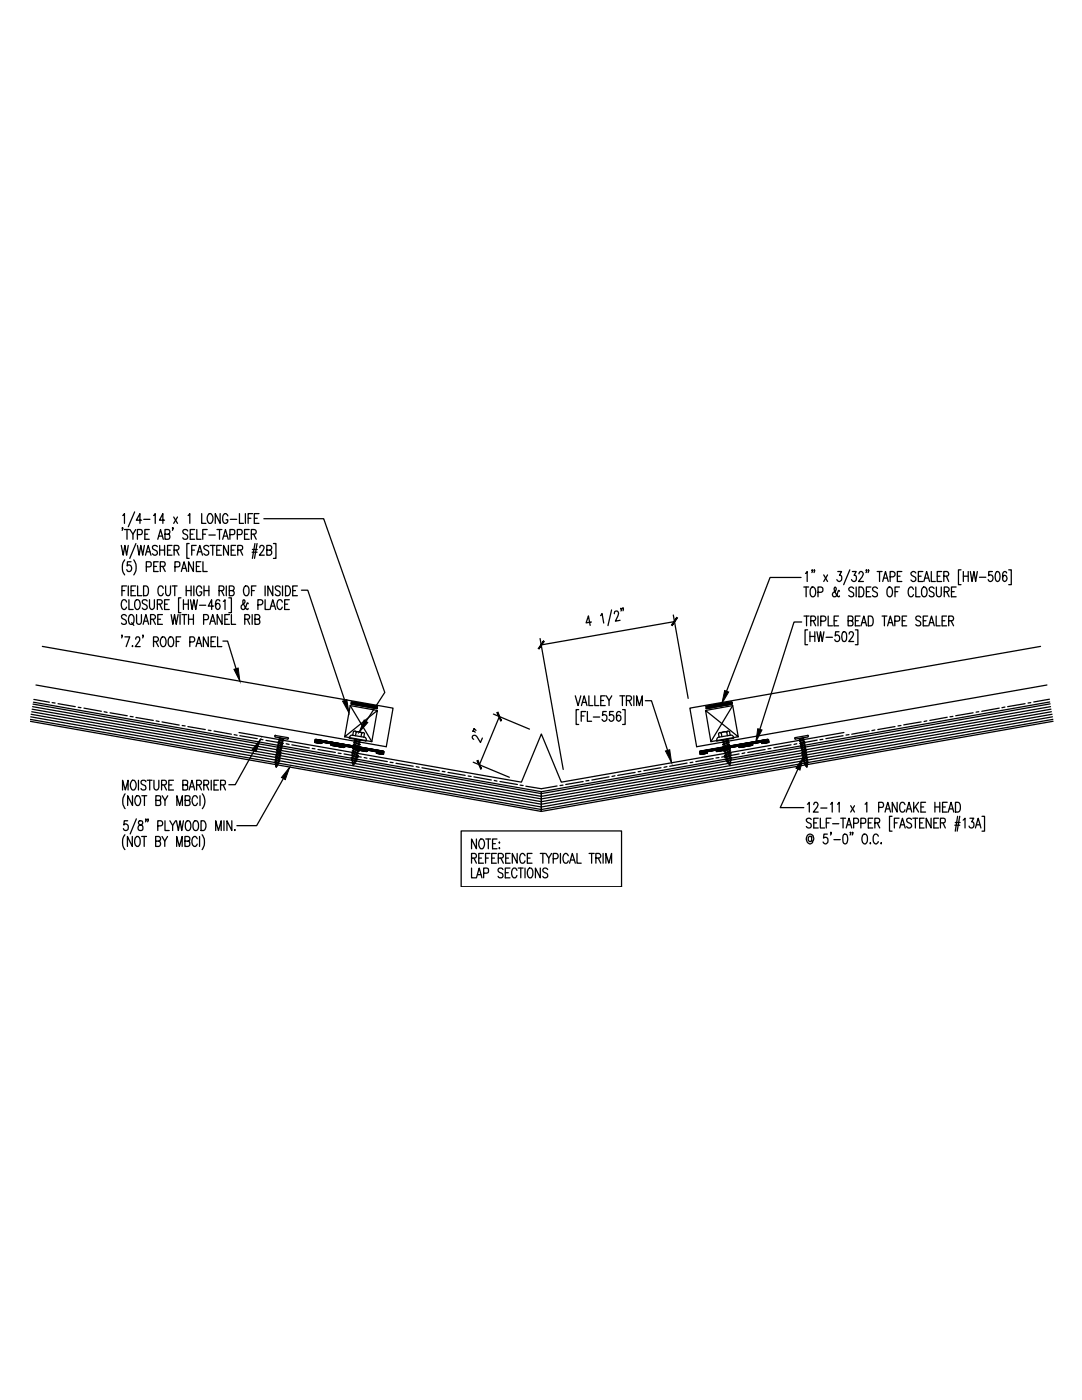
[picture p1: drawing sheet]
<svg xmlns="http://www.w3.org/2000/svg" width="216mm" height="279mm" viewBox="0 0 216 279" stroke-linecap="round" stroke-linejoin="round" font-family="sans-serif">
<g fill="none" stroke="#000" stroke-width=".25">
<path d="M24.2 108.9l.4 1.9 .3-1.9 .4 1.9 .3-1.9M24.3 117.9h.6M24.5 102.9l.3-.4v2M24.5 105.4l-.1 .1v-.1h.1l-.1 .4M24.8 105.7h1M24.9 111.7a2.63 2.63 0 0 0 0 3M25.3 116.9h-1v2M25.3 105.7v1.9M25.6 116.9v2M25.7 119.7v1.9h.9M25.9 105.7l.6 .9v1M26.1 112.1h-.7v.8a.63 .63 0 0 1 .9 .3 .63 .63 0 0 1-.4 .9 .41 .41 0 0 1-.6-.4"/>
<path d="M26.1 117.9h.6M26.7 111.7a2.63 2.63 0 0 1 0 3M26.9 102.2l-1.3 2.9M27.1 116.9h-1v2h1M27.1 105.7l-.6 .9M27.1 119.8l.1-.1a.63 .63 0 0 1 .8 .7l-.2 .9-.3 .3h-.3a1.47 1.47 0 0 1-.1-1.8zM27.1 108.5l-1.2 2.9M27.4 108.9l.4 1.9 .3-1.9 .4 1.9 .3-1.9M27.4 106.7h.7a.54 .54 0 0 0 .3-.5 .54 .54 0 0 0-.3-.5h-.7v1.9M27.5 116.9v2h.8M28.3 103.8h-1.1l.7-1.3v2M28.6 116.9h.6a1.21 1.21 0 0 1 0 2h-.6z"/>
<path d="M28.7 103.6h1.2M28.9 106.6h.5M29 110.8l.6-1.9 .5 1.9M29.2 113.1l.8-.1 .1-.7-.3-.2h-.6v2M29.2 110.1h.7M29.4 119.9a.51 .51 0 0 0-.6-.2 .51 .51 0 0 0-.4 .5l.1 .2 .7 .4a.51 .51 0 0 1 0 .8 .51 .51 0 0 1-.8-.3M29.8 105.7h-.9v1.9h.9M29.8 119.7v1.3a.57 .57 0 0 0 .6 .6l.4-.3v-1.6M30.6 102.9l.4-.4v2M30.7 113h.5M31.4 109.1a.51 .51 0 0 0-.6-.3 .51 .51 0 0 0-.4 .5l.2 .3 .7 .4a.51 .51 0 0 1-.1 .7 .51 .51 0 0 1-.8-.2M31.5 107.6l.5-1.9 .6 1.9"/>
<path d="M31.6 112.1h-.9v2h.9M31.7 107h.7M31.9 108.9v1.9M31.9 109.8h.9M32 113h.8l.2-.3-.2-.5-.8-.1v2M32.5 113l.5 1.1M32.6 117.4a.55 .55 0 0 0-.7-.5 .55 .55 0 0 0-.4 .8v.4a.55 .55 0 0 0 .4 .8 .55 .55 0 0 0 .7-.5M32.8 103.8h-1l.7-1.3v2M32.8 108.9v1.9M32.9 106.6l.9-.1 .1-.3-.1-.4-.9-.1v1.9h.7a.54 .54 0 0 0 .3-.5 .54 .54 0 0 0-.3-.5M33 116.9v1.4a.49 .49 0 0 0 .3 .5 .49 .49 0 0 0 .5 0l.2-.5v-1.4M33.4 109.8h.6"/>
<path d="M33.8 119.7h-1v1.9h1M34.3 108.9h-.9v1.9h.9M34.4 116.9h.9M34.5 105.4l-.1 .1v-.1h.1l-.1 .4M34.7 103.2l.7 1.3M34.7 109.8l.9-.1 .1-.3-.1-.5h-.9v1.9M34.9 116.9v2M34.9 113.1l.9-.1v-.7l-.3-.2h-.6v2M35.2 109.8l.5 1M35.4 103.2l-.7 1.3M36.1 119.3h-.5v3h.5M36.2 114.1l.5-2 .6 2"/>
<path d="M36.4 113.4h.7M36.6 119.7v1.9M37.2 117.9h.9M37.2 116.9v2M37.5 106a.53 .53 0 0 0-.5-.3 .53 .53 0 0 0-.5 .3l.1 .4 .8 .5a.47 .47 0 0 1-.3 .7l-.5-.1-.1-.2M37.5 102.9l.4-.4v2M37.6 119.7v1.9M37.7 108.5h-.4v2.9h.4M38 106.6h.5M38 119.7l.3 1.9 .4-1.9 .4 1.9 .3-1.9M38.1 116.9v2M38.3 109.8h.5"/>
<path d="M38.6 112.1v2l-1-2v2M38.7 116.9v2M38.8 105.7h-.8v1.9h.8M39.1 108.9h-.8v1.9M39.2 113h.5M39.3 105.7v1.9h.8M39.3 110.8l.6-1.9 .5 1.9M39.5 110.1h.7M40.1 112.1h-.9v2h.9M40.2 117.4a.49 .49 0 0 0-.4-.5 .49 .49 0 0 0-.5 .5v1a.49 .49 0 0 0 .7 .4l.2-.7h-.3M40.2 102.5v2h.9M40.5 106.6h.5"/>
<path d="M40.5 112.1v2h.8M40.7 117.9h1M40.7 116.9v2M41.3 105.7h-.8v1.9M41.6 102.6l.5-.1a1.3 1.3 0 0 1 0 2 .92 .92 0 0 1-.7-1.5zM41.6 109.1a.48 .48 0 0 0-.6-.2 .48 .48 0 0 0-.2 .6l.7 .5a.51 .51 0 0 1-.1 .7 .51 .51 0 0 1-.7-.2M41.7 116.9v2M41.7 106.8h1.3M41.9 108.9h1M42.4 108.9v1.9M43.3 109.8h.5M43.3 105.7h1"/>
<path d="M43.7 117.9l.9-.1 .1-.3-.1-.5-.9-.1v2M43.8 105.7v1.9M43.8 119.9v-.1l-.4-.1a1.19 1.19 0 0 0-.3 1.6l.1 .2a.57 .57 0 0 0 .8-.4 .57 .57 0 0 0-.5-.7 .49 .49 0 0 0-.5 .6M43.9 102.5v2l-.9-2v2M44.2 108.9h-.9v1.9h.9M44.2 117.9l.5 1M44.4 107.6l.6-1.9 .5 1.9M44.6 107h.7M45.2 116.9v2M45.5 103l-.4-.5a1.05 1.05 0 0 0-.5 1.7 .5 .5 0 0 0 .6 .2 .5 .5 0 0 0 .3-.7h-.4M45.6 108.9v1.9l-1-1.9v1.9M45.7 119.3h.5v3h-.5"/>
<path d="M45.7 117.9l.9-.1 .1-.3-.1-.4-.3-.2h-.6v2h.6a.52 .52 0 0 0 .4-.5 .52 .52 0 0 0-.4-.5M45.9 106.7h.6l.3-.2-.1-.7-.8-.1v1.9M46 103.6h1.2M46.1 109.8h.6M47 108.9h-.9v1.9h.9M47.4 106.7h.6a.54 .54 0 0 0 .3-.5 .54 .54 0 0 0-.3-.5h-.6v1.9M47.4 109.8h.7a.49 .49 0 0 0 .3-.5 .49 .49 0 0 0-.3-.4h-.7v1.9M47.8 102.5v2h.8M47.9 109.8l.5 1M48.7 117.2l.3-.3a.59 .59 0 0 1 .7 .8l-.1 .7a.49 .49 0 0 1-.7 .4l-.3-.7zM48.8 106.6h.6M49 102.5v2"/>
<path d="M49.5 103.4h.6M49.7 105.7h-.9v1.9h.9M50.2 106.6l.8-.1 .1-.3-.1-.4-.3-.1h-.5v1.9M50.2 117.9h.5M50.3 110.2h1M50.4 109.7h.9M50.4 102.5h-.9v2M50.6 106.6l.5 1M50.7 103.4h.6M50.9 108.5l-.5 2.9M51.1 116.9h-.9v2M51.3 108.5l-.5 2.9"/>
<path d="M51.7 102.5h-1v2h1M51.8 109.3l.1-.3 .2-.1h.3l.3 .3-.2 .7-.7 .9h.9M52.6 103.5h12l12.2 34.7-3.7 5.7M52.9 119.7v1.9h.8M52.9 116.9v2M53.2 109.8l.8-.1 .2-.3-.1-.4-.2-.1h-.7v1.9h.7l.2-.2 .1-.5-.3-.3M54.4 116.9v2l-.9-2v2M54.6 108.5h.5v2.9h-.5M55.9 117.2a.51 .51 0 0 0-.6-.3 .51 .51 0 0 0-.4 .5l.2 .3 .7 .4a.47 .47 0 0 1-.2 .8l-.5-.1-.2-.2M56.4 116.9v2M57 116.9h.4a1.15 1.15 0 0 1 0 2h-.4zM57.7 119.7h-.9v1.9h.9"/>
<path d="M58.4 117.9h.6M59.3 116.9h-.9v2h.9M60.1 117.8h1.3l7.4 22M159.8 115.2h-6.1l-8.7 22.7M160.4 117.2h1M160.7 114.4l.4-.3v1.9M160.9 117.2v1.9M161.9 117.3l.4-.1a1.3 1.3 0 0 1 0 1.9 .59 .59 0 0 1-.6-.7v-.8zM162.1 113.8h-.1h.1l-.1 .5M162.5 113.8h-.1h.1l-.1 .5M163.2 118.2l.9-.1 .1-.7-.3-.2h-.7v1.9M164.4 114.7l.7 1.3"/>
<path d="M165.1 114.7l-.7 1.3M167.2 114.1h.7l-.4 .7a.58 .58 0 0 1 .4 .8 .58 .58 0 0 1-.7 .3l-.2-.2M167.5 118l-.1-.2-.2 .3a.88 .88 0 0 1-.8 1l-.3-.6 .7-.7a.46 .46 0 0 0-.1-.6 .68 .68 0 0 0 0 1l.5 .8 .2 .1 .1-.2M169.6 113.7l-1.3 3M170.1 114.1h.7l-.4 .7a.62 .62 0 0 1 .5 .7 .62 .62 0 0 1-.6 .5l-.4-.3M170.3 117.4a.47 .47 0 0 0-.7-.2 .47 .47 0 0 0 .1 .8l.5 .3a.51 .51 0 0 1-.1 .8 .51 .51 0 0 1-.7-.3M170.8 117.2v1.9M171.4 114.5v-.1a.45 .45 0 0 1 .6-.3 .45 .45 0 0 1 .2 .7l-.9 1.2h1M171.4 117.2h.5a1.22 1.22 0 0 1 0 1.9h-.5zM172.9 118.1h.5M172.9 113.8h-.1h.1l-.1 .5M173.3 113.8h-.1h.1l-.1 .5"/>
<path d="M173.8 117.2h-.9v1.9h.9M175 114.1h1M175.1 117.4a.53 .53 0 0 0-.5-.3 .53 .53 0 0 0-.5 .3l.1 .5 .8 .5 .1 .4a.57 .57 0 0 1-1 0M175.5 114.1v1.9M176.1 116l.6-1.9 .5 1.9M176.3 115.4h.7M177.2 117.3l.5-.1a1.3 1.3 0 0 1 0 1.9 .59 .59 0 0 1-.7-.7v-.8zM177.6 115.1h.6a.55 .55 0 0 0 .4-.5 .55 .55 0 0 0-.4-.5h-.6v1.9M178.6 118.1h.5M179.1 115h.5M179.5 117.2h-.9v1.9M179.9 114.1h-.8v1.9h.8"/>
<path d="M182.3 117.6l-.4-.4h-.3a1.3 1.3 0 0 0 0 1.9 .52 .52 0 0 0 .7-.4M182.7 114.4a.53 .53 0 0 0-.4-.4 .53 .53 0 0 0-.5 .4v.3l.8 .5a.51 .51 0 0 1-.1 .8 .51 .51 0 0 1-.7-.2M182.7 117.2v1.9h.9M183.2 115h.6M184.1 114.1h-.9v1.9h.9M184.1 117.3l.5-.1a1.3 1.3 0 0 1 0 1.9 .59 .59 0 0 1-.7-.7v-.8zM184.3 116l.6-1.9 .6 1.9M184.6 115.4h.7M185.8 114.1v1.9h.8M186.4 117.4a.53 .53 0 0 0-.5-.3 .53 .53 0 0 0-.5 .3l.1 .5 .8 .4 .1 .5a.57 .57 0 0 1-1 0M186.8 117.2l.1 1.6a.47 .47 0 0 0 .5 .3 .47 .47 0 0 0 .4-.3v-1.6M187 115h.6"/>
<path d="M187.9 114.1h-.9v1.9h.9M188.3 115l.9-.1 .1-.2-.1-.5-.9-.1v1.9M188.4 118.1l.8-.1 .2-.3-.1-.3-.3-.2h-.6v1.9M188.8 115l.5 1M188.9 118.1l.5 1M189.9 118.1h.5M190.8 117.2h-.9v1.9h.9M191.8 113.7h-.6v3h.6M192.2 115h1M192.2 114.1v1.9M193.2 114.1v1.9M193.6 114.1l.4 1.9 .3-1.9 .4 1.9 .3-1.9"/>
<path d="M195.4 115.2h1.3M198 114.1h-.7v.7a.6 .6 0 0 1 .9 .6 .6 .6 0 0 1-.9 .5l-.1-.2M198.8 114.2l.3-.1a1.36 1.36 0 0 1 0 1.9h-.1a1.51 1.51 0 0 1-.2-1.8zM200.9 114.4l-.1-.2-.4-.1a1.69 1.69 0 0 0-.2 1.8 .57 .57 0 0 0 .8-.4 .57 .57 0 0 0-.5-.7l-.3 .1-.1 .5M201.3 113.7h.5v3h-.5M6.8 139.6l3 .5M8.5 129l69.9 12.3-1.3 7.7-69.9-12.3M24.4 126.8l-.1 .1v-.2l.1 .3-.1 .3M24.9 127.1h1l-.7 1.9M25.2 123a.53 .53 0 0 0-.5-.4 .53 .53 0 0 0-.5 .4l.2 .4 .7 .4 .1 .5a.57 .57 0 0 1-1 0M25.3 120.2a.49 .49 0 0 0-.5-.5 .49 .49 0 0 0-.5 .5l-.1 .7 .1 .4 .3 .3h.3l.4-.4M25.9 122.8l.2-.1a1.05 1.05 0 0 1 .5 1.6 .47 .47 0 0 1-.5 .3 .47 .47 0 0 1-.4-.5l-.1-.7z"/>
<path d="M26.3 124.3l.4 .5M26.4 129h.1zM27.1 127.6l.2-.5 .5 .1 .1 .3-.1 .4-.8 1.1h1M27.2 122.7l.1 1.6a.48 .48 0 0 0 .8 0l.1-1.6M28.6 124.6l.5-1.9 .6 1.9M28.6 126.8l-.1 .1v-.2l.1 .3-.1 .3M28.8 124h.6M30 123.6l.8-.1 .2-.3-.1-.3-.3-.2h-.6v1.9M30.5 123.6l.5 1M30.6 128h.6l.3-.1 .1-.4-.2-.3-.8-.1v1.9M31.1 128l.5 1M31.4 120.6l.8-.1 .2-.3-.1-.3-.3-.2h-.6v1.9"/>
<path d="M31.5 123.6h.5M31.9 120.6l.5 1M32.3 127.2l.1-.1a.92 .92 0 0 1 .6 1.5 .49 .49 0 0 1-.7 .4l-.3-.7v-.4zM32.4 122.7h-.9v1.9h.9M32.8 120.6h.6M33.8 127.2l.2-.1a.92 .92 0 0 1 .6 1.5 .53 .53 0 0 1-.7 .4 .53 .53 0 0 1-.3-.7v-.7zM34.1 122.7l.4 1.9 .3-1.9 .4 1.9 .3-1.9M35.2 128h.5M35.9 122.7v1.9M36.1 127.1h-.9v1.9M36.3 122.7h1M36.6 120.6h1"/>
<path d="M36.8 122.7v1.9M37.6 123.6h1M37.6 122.7v1.9M37.9 128.1h.6l.3-.2v-.4l-.1-.3-.8-.1v1.9M38.6 122.7v1.9M39.1 129l.6-1.9 .5 1.9M39.3 128.4h.7M39.8 120.8h1.2M40.6 123.7l.9-.1 .1-.3-.1-.5-.9-.1v1.9M41.6 127.1v1.9l-1-1.9v1.9M41.9 124.6l.5-1.9 .6 1.9M42.1 124h.7"/>
<path d="M42.1 128h.6M42.6 121h-1l.6-1.3v1.9M43 127.1h-.9v1.9h.9M43.4 127.1v1.9h.9M44.3 122.7v1.9l-1-1.9v1.9M44.5 127.9h.9l1.7 5.5M44.6 120l.3-.3v1.9M44.9 123.6h.5M45.8 122.7h-.9v1.9h.9M46.2 122.7v1.9h.8M48.8 123.6l.9-.1 .1-.3-.1-.4-.9-.1v1.9M49.3 123.6l.5 1"/>
<path d="M49.5 120.5l-.2-.2-.2 .7a.71 .71 0 0 1-.7 .6l-.2-.2v-.5l.6-.6a.41 .41 0 0 0-.1-.6 .62 .62 0 0 0 0 1l.4 .8 .3 .1 .1-.2M50.3 122.7v1.9M50.9 123.6l.8-.1 .1-.3v-.3l-.3-.2h-.6v1.9h.6l.3-.2v-.4l-.3-.4M51.5 120.7h.6a.52 .52 0 0 0 .4-.5 .52 .52 0 0 0-.4-.5h-.6v1.9M53.9 121.6l.5-1.9 .6 1.9M54.1 121h.7M56.3 120.2a.49 .49 0 0 0-.7-.4 1.34 1.34 0 0 0 .1 1.8h.3l.3-.4M56.8 120.6h.6M107.8 127.4l4.6 26.2M114.8 138.9l.5 1.9 .6-1.9M117.5 138.9v1.9h.8M118 124.1l-1 .2 .4-1.4 .4 1.9"/>
<path d="M118.7 138.9v1.9h.8M119.8 122.9l.3-.5 .4 1.9M119.9 139.8h.5M120.8 138.9h-.9v1.9h.9M121 138.9l.5 .9v1M122 121.7l-.7 3.2M122.1 138.9l-.6 .9M122.6 122.5v-.3a.44 .44 0 0 1 .6-.2 .44 .44 0 0 1 .2 .6l-.6 1.4 .9-.2M123.7 138.9h1M124 121.5l-.1 .1v-.2l.1 .2-.1 .3M124.2 138.9v1.9M124.4 121.4l-.1 .1-.1-.1 .1-.1 .1 .3-.1 .3"/>
<path d="M125 139.8l.8-.1 .2-.3-.1-.4-.3-.1h-.6v1.9M125.5 139.8l.5 1M126.5 138.9v1.9M128.8 139.8h1.2l3.2 9.9M134.4 122.7l2.9 16.7M134.6 124.1l-26.6 4.6M160 124.1h-1.6l-6.8 21.5M160.4 123h1M160.9 123v1.9M161.1 125.7h-.5v3h.5M161.6 126.1v1.9M161.6 127h1"/>
<path d="M161.8 123.9h.6l.3-.2 .1-.4-.2-.3h-.8v1.9M162.2 123.9l.6 1M162.6 126.1v1.9M163 126.1l.4 1.9 .3-1.9 .4 1.9 .3-1.9M163.2 123v1.9M163.8 124h.6l.4-.4a.56 .56 0 0 0-.4-.6h-.6v1.9M164.8 127.2h1.3M165.3 123v1.9h.8M166.4 123.9h.6M167.3 123h-.9v1.9h.9M167.4 126.1h-.7v.8a.59 .59 0 0 1 .8 0 .59 .59 0 0 1 0 .8 .49 .49 0 0 1-.5 .3 .49 .49 0 0 1-.4-.4M168.2 126.2l.3-.1a.89 .89 0 0 1 .4 1.1l-.2 .7-.3 .1a1.21 1.21 0 0 1-.4-1.5z"/>
<path d="M169.2 123.9l.9-.1 .1-.3-.1-.5h-.9v1.9l.9-.1 .1-.5-.1-.3-.2-.1M169.4 126.5l.2-.3a.53 .53 0 0 1 .7 .2 .53 .53 0 0 1-.2 .7l-.7 .9h.9M170.7 125.7h.5v3h-.5M170.7 123.9h.6M171.6 123h-.9v1.9h.9M171.8 124.9l.6-1.9 .5 1.9M172 124.3h.7M173.3 123h.5a1.22 1.22 0 0 1 0 1.9h-.5zM176 123h1M176.5 123v1.9M177.1 124.9l.6-1.9 .5 1.9M177.3 124.3h.7"/>
<path d="M178.5 124h.7l.3-.2-.1-.8h-.9v1.9M180 123.9h.6M180.9 123h-.9v1.9h.9M183.7 123.2a.53 .53 0 0 0-.5-.3 .53 .53 0 0 0-.5 .3l.2 .5 .8 .5v.4a.57 .57 0 0 1-1 0M184.2 123.9h.6M185.1 123h-.9v1.9h.9M185.3 124.9l.6-1.9 .5 1.9M185.5 124.3h.7M186.8 123v1.9h.8M188 123.9h.5M188.9 123h-.9v1.9h.9M189.3 123.9l.8-.1 .2-.3-.2-.5h-.8v1.9"/>
<path d="M189.8 123.9l.5 1M207.6 129l-69.9 12.3 1.3 7.7 69.9-12.3M209.4 139.5l-3.1 .6M6 143.9l102 18v-3.9M6 143.6l102 18 102.1-18M6.1 143.1l101.9 18 102-18M6.2 142.6l101.8 17.9 101.9-17.9M6.3 142l101.7 18 101.8-18M6.4 141.5l101.6 17.9 101.7-17.9M6.5 141l101.5 17.9 101.6-17.9M6.7 140.1l101.3 17.9M10.4 140.2l.6 .1"/>
<path d="M11.6 140.4l3.4 .6M15.6 141.2h.6M16.7 141.3l3.5 .7M20.8 142l.6 .2M22 142.3l3.4 .5M24.5 157.7v-2l.5 2 .6-2v2M25 158.4a2.56 2.56 0 0 0 0 3M26 143l.6 .1M26.3 155.8l.1-.1a.95 .95 0 0 1 .7 1.5 .49 .49 0 0 1-.8 .4l-.3-.7v-.5zM26.4 158.8v2l-.9-2v2M27.1 143.2l3.5 .6M27.2 158.9l.1-.1a.92 .92 0 0 1 .7 1.5 .49 .49 0 0 1-.8 .4l-.3-.7v-.5z"/>
<path d="M27.6 155.7v2M28.3 158.8h1M28.8 158.8v2M29.1 156a.53 .53 0 0 0-.5-.3 .53 .53 0 0 0-.5 .3l.2 .4 .7 .5a.47 .47 0 0 1-.2 .8l-.5-.1-.2-.2M29.4 155.7h.9M29.9 155.7v2M30.7 155.7v1.4a.49 .49 0 0 0 .3 .5 .49 .49 0 0 0 .5 0l.2-.5v-1.4M31.1 159.7h.6h.2l.2-.3a.4 .4 0 0 0-.4-.6h-.6v2h.6l.3-.2v-.7l-.3-.2M31.1 143.9l.6 .1M32.2 156.6h.9l.1-.3-.1-.5-.9-.1v2M32.3 144.1l3.5 .6M32.4 158.8l.5 .9v1.1"/>
<path d="M32.7 156.6l.5 1.1M33.5 158.8l-.6 .9M33.7 156.6h.6M34.6 155.7h-.9v2h.9M36.4 144.8l.5 .1M36.5 156.6h.6h.2l.2-.3a.4 .4 0 0 0-.4-.6h-.6v2h.6l.3-.2v-.7l-.3-.2M36.9 159.7h.7h.2l.1-.3a.4 .4 0 0 0-.3-.6h-.7v2h.7l.3-.2v-.7l-.3-.2M37.5 145l3.5 .6M37.7 157.7l.6-2 .5 2M38 157h.6M39.2 156.6h.8l.2-.3-.1-.4-.3-.2h-.6v2M39.4 159.3a.49 .49 0 0 0-.8-.4 1.34 1.34 0 0 0 .2 1.9 .52 .52 0 0 0 .6-.5"/>
<path d="M39.7 156.6l.5 1.1M39.9 158.8v2M40.4 158.4a2.39 2.39 0 0 1 0 3M40.7 156.6h.8l.1-.3-.1-.5-.8-.1v2M41.2 156.6l.4 1.1M41.6 145.7l.5 .1M42.1 155.7v2M42.7 145.9l3.5 .6M42.7 156.6h.6M43.6 155.7h-.9v2h.9M44 156.6h.6h.3l.1-.3a.4 .4 0 0 0-.4-.6h-.6v2M44.5 156.6l.5 1.1"/>
<path d="M46.7 146.6l.6 .1M47.7 146.2l56.3 9.9 4-9.6 4 9.6 56.4-9.9M47.9 146.8l3.4 .6M50.7 149.8l-3.8 6.8h-1.2M51.9 147.5l.6 .1M53.1 147.8l3.4 .6M54.8 151.6l1 .3zM54.8 152l.9 .3zM54.9 152.4l.6 .2-.1 .1zM54.9 151.2l1 .4-.2 .1zM54.9 146.8l2.5 .4 .2 .2-.2 .1-2.5-.4M55 150.9l.9 .3z"/>
<path d="M55 152.9h.3zM55 146.7l-.2 .2 .1 .1M55 151.7v.2M55 152.5l.1 .6M55 152.1v.3M55.1 150.5l.9 .3zM55.1 151.8l-.1 .2M55.1 150.2l.2-.1 .7 .4zM55.1 151.3v.3M55.2 149.8l.9 .3zM55.2 151l-.1 .2M55.2 149.4l1 .3z"/>
<path d="M55.2 150.6v.2M55.2 152.9l-.1 .2M55.3 149.1l.1-.1 .8 .4zM55.3 150.3l-.1 .2M55.4 149.9l-.1 .2M55.4 152.6l-.1 .2M55.4 148.7l.9 .3zM55.4 148.3l1 .3zM55.4 149.5v.2M55.5 149.2l-.1 .2M55.5 152.3l-.1 .2M55.5 148l1 .3z"/>
<path d="M55.6 147.6l.9 .3zM55.6 148.8l-.1 .2M55.6 151.9l-.1 .3M55.6 148.4v.2M55.7 147.2l.7 .4 .2-.1-.6-.2M55.7 151.6l-.1 .3M55.7 148.1v.2M55.7 151.2v.3M55.7 147.7v.2M55.8 150.9l-.1 .2M55.8 147.3v.3M55.9 150.5l-.1 .3"/>
<path d="M55.9 150.1v.3M56 149.8v.2M56.1 149.4l-.1 .3M56.1 149v.3M56.2 148.7l-.1 .2M56.2 148.3v.3M56.3 148v.2M56.4 147.6l-.1 .2M56.4 147.4v.1M56.5 155.4l-5.3 9.4h-3.9M57.1 148.4l.6 .2M58.2 148.6l3.5 .7"/>
<path d="M62.3 149.4l.6 .1M62.8 148.1h.1M62.9 147.8h.1M62.9 148h.1M62.9 148.1h.1M62.9 147.5l13.6 2.4-.1 .7-1.3-.3v-.3l-1.9-.3-.1 .3-2.5-.5v-.3l-1.9-.3-.1 .3-2.6-.5 .1-.3-2-.3v.3l-1.3-.2zM62.9 147.9h.1M62.9 147.7h.1M62.9 147.6h.1M62.9 148.2h.1M63 147.8h.1M63 147.7h.1"/>
<path d="M63 148h.1M63 148.2h.1M63 147.9h.1M63 147.6h.1M63 148.1h.1M63.1 147.9h.1M63.1 147.7h.1M63.1 148.1h.1M63.1 147.8h.1M63.1 147.6h.1M63.1 148h.1M63.1 148.2h.1"/>
<path d="M63.2 148h.1M63.2 147.9h.1M63.2 147.8h.1M63.2 147.7h.1M63.2 148.1h.1M63.2 147.6h.1M63.2 148.2h.1M63.3 148h.1M63.3 147.8h.1M63.3 148.1h.1M63.3 148.2h.1M63.3 147.9h.1"/>
<path d="M63.3 147.7h.1M63.4 147.9h.1M63.4 147.8h.1M63.4 147.7h.1M63.4 148.1h.1M63.4 148.3h.1M63.4 148h.1M63.4 148.2h.1M63.4 149.6l3.5 .6M63.5 147.9h.1M63.5 147.8h.1M63.5 147.7h.1"/>
<path d="M63.5 148.1h.1M63.5 148.3h.1M63.5 148h.1M63.5 148.2h.1M63.6 148h.1M63.6 147.8h.1M63.6 148.1h.1M63.6 147.9h.1M63.6 147.7h.1M63.6 148.2h.1M63.6 148.3h.1M63.7 148.1h.1"/>
<path d="M63.7 147.9h.1M63.7 147.8h.1M63.7 147.7h.1M63.7 148.2h.1M63.7 148.3h.1M63.7 148h.1M63.8 148.1h.1M63.8 147.9h.1M63.8 147.8h.1M63.8 147.7h.1M63.8 148.3h.1M63.8 148h.1"/>
<path d="M63.9 148h.1M63.9 147.9h.1M63.9 147.8h.1M63.9 148.1h.1M63.9 148.2h.1M63.9 148.4h.1M63.9 148.3h.1M64 148.1h.1M64 148h.1M64 147.9h.1M64 147.8h.1M64 148.2h.1"/>
<path d="M64 148.3h.1M64 148.4h.1M64.1 148.1h.1M64.1 147.9h.1M64.1 147.8h.1M64.1 148.2h.1M64.1 148h.1M64.2 148h.1M64.2 147.9h.1M64.2 148.1h.1M64.2 147.8h.1M64.3 148h.1"/>
<path d="M64.3 147.9h.1M64.3 148.1h.1M64.3 147.8h.1M64.4 148h.1M64.4 147.9h.1M64.5 148.1h.1M64.5 147.9h.1M64.5 147.8h.1M64.5 148h.1M64.6 148.1h.1M64.6 147.9h.1M64.6 148h.1"/>
<path d="M64.7 148.1h.1M64.7 148h.1M64.7 147.9h.1M64.8 148.1h.1M64.8 148h.1M64.8 147.9h.1M64.8 148.2h.1M64.9 148.1h.1M64.9 147.9h.1M64.9 148.2h.1M64.9 148h.1M65 148.2h.1"/>
<path d="M65 147.9h.1M65 148.1h.1M65.1 148.2h.1M65.1 148.1h.1M65.1 148h.1M65.2 148.2h.1M65.2 148.1h.1M65.2 148.3h.1M65.2 148h.1M65.3 148.2h.1M65.3 148h.1M65.3 148.3h.1"/>
<path d="M65.3 148.1h.1M65.4 148.2h.1M65.4 148.1h.1M65.4 148h.1M65.4 148.3h.1M65.5 148.3h.1M65.5 148.2h.1M65.5 148.1h.1M65.5 148h.1M65.6 148.3h.1M65.6 148.2h.1M65.6 148.1h.1"/>
<path d="M65.7 148.3h.1M65.7 148.2h.1M65.7 148.4h.1M65.7 148.1h.1M65.8 148.2h.1M65.8 148.1h.1M65.8 148.4h.1M65.9 148.4h.1M65.9 148.3h.1M65.9 148.2h.1M65.9 148.1h.1M66 148.4h.1"/>
<path d="M66 148.3h.1M66 148.2h.1M66 148.1h.1M66 148.7h.1M66.1 148.5h.1M66.1 148.4h.1M66.1 148.2h.1M66.1 148.6h.1M66.1 148.1h.1M66.1 148.7h.1M66.2 148.5h.1M66.2 148.4h.1"/>
<path d="M66.2 148.3h.1M66.2 148.1h.1M66.2 148.6h.1M66.2 148.7h.1M66.2 148.2h.1M66.2 148.8h.1M66.3 148.5h.1M66.3 148.4h.1M66.3 148.3h.1M66.3 148.2h.1M66.3 148.6h.1M66.3 148.7h.1"/>
<path d="M66.3 148.8h.1M66.4 148.4h.1M66.4 148.3h.1M66.4 148.2h.1M66.4 148.6h.1M66.4 148.8h.1M66.4 148.5h.1M66.4 148.7h.1M66.5 148.5h.1M66.5 148.4h.1M66.5 148.3h.1M66.5 148.2h.1"/>
<path d="M66.5 148.6h.1M66.5 148.7h.1M66.5 148.8h.1M66.6 148.6h.1M66.6 148.5h.1M66.6 148.4h.1M66.6 148.3h.1M66.6 148.7h.1M66.6 148.2h.1M66.6 148.8h.1M66.7 148.6h.1M66.7 148.4h.1"/>
<path d="M66.7 148.8h.1M66.7 148.5h.1M66.7 148.3h.1M66.7 148.2h.1M66.7 148.7h.1M66.7 148.9h.1M66.8 148.6h.1M66.8 148.5h.1M66.8 148.4h.1M66.8 148.3h.1M66.8 148.8h.1M66.8 148.9h.1"/>
<path d="M66.8 148.7h.1M66.9 148.5h.1M66.9 148.4h.1M66.9 148.3h.1M66.9 148.7h.1M66.9 148.9h.1M66.9 148.6h.1M66.9 148.8h.1M67 148.6h.1M67 148.5h.1M67 148.4h.1M67 148.3h.1"/>
<path d="M67 148.7h.1M67 148.8h.1M67 148.9h.1M67.1 148.6h.1M67.1 148.5h.1M67.1 148.4h.1M67.1 148.3h.1M67.1 148.7h.1M67.1 148.8h.1M67.1 148.9h.1M67.2 148.6h.1M67.2 148.4h.1"/>
<path d="M67.2 148.9h.1M67.2 148.5h.1M67.2 148.7h.1M67.2 148.8h.1M67.3 148.6h.1M67.3 148.5h.1M67.3 148.4h.1M67.3 148.7h.1M67.3 148.9h.1M67.3 148.8h.1M67.4 148.7h.1M67.4 148.6h.1"/>
<path d="M67.4 148.5h.1M67.4 148.4h.1M67.4 148.8h.1M67.4 148.9h.1M67.5 148.6h.1M67.5 148.4h.1M67.5 148.8h.1M67.5 148.9h.1M67.5 149h.1M67.5 150.3l.6 .1M67.5 148.7h.1M67.5 148.5h.1"/>
<path d="M67.6 148.6h.1M67.6 148.5h.1M67.6 148.4h.1M67.6 148.8h.1M67.6 148.9h.1M67.6 149h.1M67.6 148.7h.1M67.7 148.7h.1M67.7 148.6h.1M67.7 148.5h.1M67.7 148.9h.1M67.7 148.8h.1"/>
<path d="M67.7 149h.1M67.8 148.8h.1M67.8 148.6h.1M67.8 148.9h.1M67.8 148.7h.1M67.8 148.5h.1M67.8 149h.1M67.8 148.4h.1M67.9 148.8h.1M67.9 148.6h.1M67.9 148.4h.1M67.9 148.9h.1"/>
<path d="M67.9 149h.1M67.9 148.5h.1M68 148.7h.1M68 148.6h.1M68 148.5h.1M68 148.9h.1M68 149.1h.1M68 148.8h.1M68 149h.1M68.1 148.8h.1M68.1 148.7h.1M68.1 148.6h.1"/>
<path d="M68.1 148.9h.1M68.1 149h.1M68.1 148.5h.1M68.1 149.1h.1M68.2 148.8h.1M68.2 148.6h.1M68.2 149h.1M68.2 148.7h.1M68.2 148.5h.1M68.2 148.9h.1M68.2 149.1h.1M68.3 148.9h.1"/>
<path d="M68.3 148.6h.1M68.3 148.5h.1M68.3 149.1h.1M68.3 148.8h.1M68.3 149h.1M68.4 148.8h.1M68.4 148.7h.1M68.4 148.6h.1M68.4 148.5h.1M68.4 148.9h.1M68.4 149h.1M68.4 149.1h.1"/>
<path d="M68.4 149.2h.1M68.5 148.8h.1M68.5 148.6h.1M68.5 148.9h.1M68.5 149h.1M68.5 149.2h.1M68.5 148.7h.1M68.5 149.1h.1M68.6 148.8h.1M68.6 148.6h.1M68.6 149h.1M68.6 149.1h.1"/>
<path d="M68.6 148.9h.1M68.6 149.2h.1M68.7 148.9h.1M68.7 148.8h.1M68.7 148.6h.1M68.7 150.5l3.4 .6M68.7 148.7h.1M68.8 148.8h.1M68.8 148.7h.1M68.8 148.6h.1M68.8 148.9h.1M68.9 148.8h.1"/>
<path d="M68.9 148.6h.1M68.9 148.9h.1M68.9 148.7h.1M69 148.9h.1M69 148.7h.1M69 148.6h.1M69 148.8h.1M69.1 148.9h.1M69.1 148.8h.1M69.1 148.7h.1M69.2 148.8h.1M69.2 148.9h.1"/>
<path d="M69.2 148.7h.1M69.3 148.8h.1M69.3 149h.1M69.3 148.9h.1M69.3 148.7h.1M69.4 148.9h.1M69.4 149h.1M69.4 148.8h.1M69.5 149h.1M69.5 148.9h.1M69.5 148.8h.1M69.5 148.7h.1"/>
<path d="M69.6 149h.1M69.6 148.9h.1M69.6 148.8h.1M69.6 148.7h.1M69.7 149h.1M69.7 148.9h.1M69.7 148.8h.1M69.8 149h.1M69.8 148.9h.1M69.8 148.8h.1M69.8 147.1l-.1 .2 3.3 .6 .1-.2M69.8 149.1h.1"/>
<path d="M69.9 149h.1M69.9 148.9h.1M69.9 148.8h.1M69.9 140.8l4.3 7.2M69.9 149.1h.1M70 149h.1M70 148.9h.1M70 148.8h.1M70 149.1h.1M70.1 149.1h.1M70.1 149h.1M70.1 148.9h.1"/>
<path d="M70.1 140.1l5.1 .8-.1 .5-5.1-.9zM70.1 151.7l.2-.1 .8 .4h-.2zM70.1 151.2l.2-.1 1 .5-.2 .1zM70.1 140.5h.1M70.1 140.4h.1M70.1 140.3h.1M70.1 140.2h.1M70.1 150.7l1.3 .5-.2 .1zM70.2 149.1h.1M70.2 149h.1M70.2 148.9h.1M70.2 140.6h.1"/>
<path d="M70.2 140.4h.1M70.2 140.3h.1M70.2 140.2h.1M70.2 140.1h.1M70.2 150.3l.2-.1 1.1 .6h-.2zM70.2 152.2l.7 .1-.2 .1zM70.3 149h.1M70.3 149.2h.1M70.3 148.9h.1M70.3 149.9l.2-.1 1.1 .5zM70.3 151.7v.4M70.3 151.3v.3"/>
<path d="M70.3 152.2l.2 .6M70.3 149.1h.1M70.3 140.5h.1M70.3 140.4h.1M70.3 140.3h.1M70.3 140.2h.1M70.3 149.4h.3l1.1 .5-.3 .1zM70.4 146.7l-.5 .2-.1 .2M70.4 149.1h.1M70.4 149h.1M70.4 148.9h.1M70.4 150.8l-.1 .3"/>
<path d="M70.4 149.2h.1M70.4 150.4v.3M70.5 149.2h.1M70.5 149.1h.1M70.5 149h.1M70.5 148.9h.1M70.5 140.6h.1M70.5 140.4h.1M70.5 140.3h.1M70.5 140.2h.1M70.5 148.6l.2-.1 1.1 .5-.2 .1zM70.5 150v.3"/>
<path d="M70.6 149.2h.1M70.6 149.1h.1M70.6 149.5h.1M70.6 149h.1M70.6 148.9h.1M70.6 149.3h.1M70.6 149.4h.1M70.6 140.6h.1M70.6 140.5h.1M70.6 140.4h.1M70.6 140.3h.1M70.6 140.2h.1"/>
<path d="M70.6 148.1h.2l1.1 .5zM70.6 149.5v.3M70.6 148.9l-.2 .1M70.6 148.9l1.1 .6h-.2l-1.1-.5M70.7 149.3h.1M70.7 149.2h.1M70.7 149.1h.1M70.7 149h.1M70.7 149.4h.1M70.7 149.5h.1M70.7 140.6h.1M70.7 140.4h.1"/>
<path d="M70.7 140.3h.1M70.7 140.2h.1M70.7 147.7l.2-.1 1.1 .6zM70.7 149.1l-.1 .3M70.7 148.9h.1M70.7 152.4l-.2 .4M70.8 149.3h.1M70.8 149.2h.1M70.8 149.1h.1M70.8 148.9h.1M70.8 149.4h.1M70.8 149.5h.1"/>
<path d="M70.8 148.7l-.1 .3M70.8 149h.1M70.8 140.6h.1M70.8 140.5h.1M70.8 140.4h.1M70.8 140.3h.1M70.8 148.3v.2M70.8 145.9l1.7 .3M70.9 149.2h.1M70.9 149h.1M70.9 149.4h.1M70.9 149.5h.1"/>
<path d="M70.9 149.6h.1M70.9 149.3h.1M70.9 149.1h.1M70.9 147.8v.3M70.9 152l-.1 .3M70.9 140.7h.1M70.9 140.6h.1M70.9 140.4h.1M70.9 140.3h.1M70.9 140.2h.1M71 149.3h.1M71 149.2h.1"/>
<path d="M71 149.1h.1M71 149h.1M71 149.4h.1M71 149.5h.1M71 149.6h.1M71 140.6h.1M71 140.5h.1M71 140.4h.1M71 140.3h.1M71.1 151.6l-.1 .3M71.1 146.1a1.04 1.04 0 0 1 1.1 .2M71.1 149.3h.1"/>
<path d="M71.1 149.2h.1M71.1 149.1h.1M71.1 149.5h.1M71.1 146.1l-.2 .7M71.1 146.1a.32 .32 0 0 0-.6-.1l-.1 .7 2.2 .4M71.1 149h.1M71.1 149.4h.1M71.1 149.6h.1M71.1 140.7h.1M71.1 140.6h.1M71.1 140.4h.1M71.1 140.3h.1"/>
<path d="M71.2 151.2l-.1 .3M71.2 149.4h.1M71.2 149.3h.1M71.2 149.2h.1M71.2 149.1h.1M71.2 149.5h.1M71.2 149.6h.1M71.2 149h.1M71.2 150.8v.3M71.3 149.4h.1M71.3 149.2h.1M71.3 149.1h.1"/>
<path d="M71.3 149.5h.1M71.3 149.6h.1M71.3 149.7h.1M71.3 140.7h.1M71.3 140.6h.1M71.3 140.5h.1M71.3 140.4h.1M71.3 140.3h.1M71.3 149.3h.1M71.3 150.3l-.1 .3M71.4 149.3h.1M71.4 149.2h.1"/>
<path d="M71.4 149.1h.1M71.4 149.5h.1M71.4 149.7h.1M71.4 140.7h.1M71.4 140.6h.1M71.4 140.4h.1M71.4 140.3h.1M71.4 149.9l-.1 .3M71.4 149.4h.1M71.4 149.6h.1M71.4 149.5v.3M71.5 149.4h.1"/>
<path d="M71.5 149.3h.1M71.5 149.2h.1M71.5 149.1h.1M71.5 149.5h.1M71.5 149.7h.1M71.5 140.7h.1M71.5 140.6h.1M71.5 140.5h.1M71.5 140.4h.1M71.5 147.6l.3 .2 .2-.1-1.1-.2v.2M71.5 149.6h.1M71.5 149.1v.3"/>
<path d="M71.6 149.5h.1M71.6 149.4h.1M71.6 149.2h.1M71.6 149.6h.1M71.6 149.3h.1M71.6 149.1h.1M71.6 149.7h.1M71.6 140.8h.1M71.6 140.7h.1M71.6 140.6h.1M71.6 140.4h.1M71.6 140.3h.1"/>
<path d="M71.6 148.6v.3M71.7 149.5h.1M71.7 149.2h.1M71.7 149.7h.1M71.7 149.4h.1M71.7 149.1h.1M71.7 149.6h.1M71.7 140.7h.1M71.7 140.6h.1M71.7 140.5h.1M71.7 140.4h.1M71.7 148.2v.3"/>
<path d="M71.7 149.3h.1M71.8 149.5h.1M71.8 149.3h.1M71.8 149.2h.1M71.8 149.7h.1M71.8 147.8l-.1 .3M71.8 149.4h.1M71.8 149.6h.1M71.8 140.8h.1M71.8 140.7h.1M71.8 140.6h.1M71.8 140.4h.1"/>
<path d="M71.9 149.4h.1M71.9 149.3h.1M71.9 149.2h.1M71.9 149.5h.1M71.9 149.6h.1M71.9 149.7h.1M72 149.5h.1M72 149.4h.1M72 149.2h.1M72 149.6h.1M72 140.9h.1M72 140.7h.1"/>
<path d="M72 140.6h.1M72 140.5h.1M72 140.4h.1M72 149.3h.1M72 149.7h.1M72 149.8h.1M72 140.8h.1M72.1 149.5h.1M72.1 149.4h.1M72.1 149.2h.1M72.1 149.6h.1M72.1 149.7h.1"/>
<path d="M72.1 149.3h.1M72.1 149.8h.1M72.2 149.5h.1M72.2 149.3h.1M72.2 149.7h.1M72.2 149.8h.1M72.2 140.9h.1M72.2 140.7h.1M72.2 140.6h.1M72.2 140.5h.1M72.2 146.3l-.2 .7M72.2 146.3a.32 .32 0 0 1 .5 .1"/>
<path d="M72.2 149.4h.1M72.2 149.2h.1M72.2 149.6h.1M72.3 149.6h.1M72.3 149.5h.1M72.3 149.4h.1M72.3 149.3h.1M72.3 149.7h.1M72.3 140.9h.1M72.3 140.8h.1M72.3 140.7h.1M72.3 140.6h.1"/>
<path d="M72.3 140.4h.1M72.3 149.2h.1M72.3 149.8h.1M72.4 149.6h.1M72.4 149.5h.1M72.4 149.4h.1M72.4 149.2h.1M72.4 149.7h.1M72.4 149.8h.1M72.4 149.3h.1M72.4 140.9h.1M72.4 140.7h.1"/>
<path d="M72.4 140.6h.1M72.4 140.5h.1M72.5 149.5h.1M72.5 149.3h.1M72.5 149.2h.1M72.5 149.7h.1M72.5 149.8h.1M72.5 149.6h.1M72.5 149.4h.1M72.5 140.9h.1M72.5 140.8h.1M72.5 140.7h.1"/>
<path d="M72.5 140.6h.1M72.6 149.5h.1M72.6 149.4h.1M72.6 149.3h.1M72.6 149.7h.1M72.6 149.9h.1M72.6 149.6h.1M72.6 149.8h.1M72.6 140.9h.1M72.6 140.7h.1M72.6 140.6h.1M72.6 140.5h.1"/>
<path d="M72.7 147.1l.2 .1 .2 .5M72.7 149.6h.1M72.7 149.4h.1M72.7 149.7h.1M72.7 149.8h.1M72.7 151.2l.5 .1M72.7 149.5h.1M72.7 149.3h.1M72.7 149.9h.1M72.7 146.4l-.1 .7M72.8 149.6h.1M72.8 149.5h.1"/>
<path d="M72.8 149.3h.1M72.8 149.7h.1M72.8 149.8h.1M72.8 149.9h.1M72.8 140.9h.1M72.8 140.8h.1M72.8 140.7h.1M72.8 140.6h.1M72.8 149.4h.1M72.9 149.7h.1M72.9 149.5h.1M72.9 149.3h.1"/>
<path d="M72.9 149.9h.1M72.9 149.6h.1M72.9 149.4h.1M72.9 149.8h.1M73 149.6h.1M73 149.5h.1M73 149.4h.1M73 149.7h.1M73 149.8h.1M73 150h.1M73 141h.1M73 140.9h.1"/>
<path d="M73 140.8h.1M73 140.7h.1M73 140.6h.1M73.1 149.7h.1M73.1 149.6h.1M73.1 149.4h.1M73.1 149.8h.1M73.1 149.5h.1M73.1 150h.1M73.1 140.9h.1M73.1 140.7h.1M73.1 140.6h.1"/>
<path d="M73.1 149.9h.1M73.2 149.7h.1M73.2 149.5h.1M73.2 141h.1M73.2 140.9h.1M73.2 140.8h.1M73.2 140.7h.1M73.2 149.6h.1M73.2 149.4h.1M73.3 149.6h.1M73.3 149.5h.1M73.3 149.4h.1"/>
<path d="M73.3 149.7h.1M73.3 141.1h.1M73.3 140.9h.1M73.3 140.7h.1M73.3 140.6h.1M73.4 149.6h.1M73.4 149.5h.1M73.4 149.4h.1M73.4 149.7h.1M73.4 141h.1M73.4 140.9h.1M73.4 140.8h.1"/>
<path d="M73.4 140.7h.1M73.5 149.7h.1M73.5 149.6h.1M73.5 149.5h.1M73.5 141.1h.1M73.5 140.9h.1M73.5 140.7h.1M73.6 149.7h.1M73.6 149.6h.1M73.6 149.5h.1M73.6 141.1h.1M73.6 141h.1"/>
<path d="M73.6 140.9h.1M73.6 140.8h.1M73.6 140.7h.1M73.7 149.7h.1M73.7 149.6h.1M73.7 149.5h.1M73.8 149.7h.1M73.8 149.6h.1M73.8 149.5h.1M73.8 141.2h.1M73.8 141.1h.1M73.8 140.9h.1"/>
<path d="M73.8 140.7h.1M73.8 151.4l3.5 .6M73.9 149.8h.1M73.9 149.7h.1M73.9 149.6h.1M73.9 149.5h.1M73.9 141.1h.1M73.9 141h.1M73.9 140.9h.1M73.9 140.8h.1M74 149.8h.1M74 149.7h.1"/>
<path d="M74 149.6h.1M74 141.2h.1M74 141.1h.1M74 140.9h.1M74.1 149.8h.1M74.1 149.7h.1M74.1 149.6h.1M74.1 149.5h.1M74.1 141.2h.1M74.1 141.1h.1M74.1 141h.1M74.1 140.9h.1"/>
<path d="M74.1 140.8h.1M74.2 149.7h.1M74.2 149.6h.1M74.2 149.8h.1M74.2 141.2h.1M74.2 141.1h.1M74.2 140.9h.1M74.3 149.7h.1M74.3 149.8h.1M74.3 149.6h.1M74.3 141.2h.1M74.3 141.1h.1"/>
<path d="M74.3 141h.1M74.3 140.9h.1M74.4 149.8h.1M74.4 149.7h.1M74.4 149.6h.1M74.4 149.9h.1M74.5 149.8h.1M74.5 149.6h.1M74.5 141.3h.1M74.5 141.2h.1M74.5 141.1h.1M74.5 140.9h.1"/>
<path d="M74.5 149.7h.1M74.5 149.9h.1M74.6 149.9h.1M74.6 149.8h.1M74.6 149.7h.1M74.6 149.6h.1M74.6 141.2h.1M74.6 141.1h.1M74.6 141h.1M74.6 140.9h.1M74.7 149.9h.1M74.7 149.8h.1"/>
<path d="M74.7 149.7h.1M74.7 141.3h.1M74.7 141.2h.1M74.7 141.1h.1M74.7 140.9h.1M74.8 149.9h.1M74.8 149.8h.1M74.8 149.7h.1M74.8 141.4h.1M74.8 141.2h.1M74.8 141.1h.1M74.8 141h.1"/>
<path d="M74.8 140.9h.1M74.8 150h.1M74.9 149.9h.1M74.9 149.7h.1M74.9 150h.1M74.9 149.8h.1M74.9 141.3h.1M74.9 141.2h.1M74.9 141.1h.1M74.9 140.9h.1M75 150h.1M75 149.9h.1"/>
<path d="M75 149.7h.1M75 141.4h.1M75 141.2h.1M75 141.1h.1M75 141h.1M75 149.8h.1M75.1 150h.1M75.1 149.9h.1M75.1 149.8h.1M75.1 149.7h.1M75.1 150.1h.1M75.1 150.3h.1"/>
<path d="M75.1 141.4h.1M75.1 141.3h.1M75.1 141.2h.1M75.1 141.1h.1M75.1 140.9h.1M75.2 150.1h.1M75.2 150h.1M75.2 149.9h.1M75.2 149.8h.1M75.2 150.2h.1M75.2 150.3h.1M75.2 149.7h.1"/>
<path d="M75.3 150.1h.1M75.3 150h.1M75.3 149.9h.1M75.3 149.7h.1M75.3 150.3h.1M75.3 150.2h.1M75.3 141.8l-5.4-1-1.1 6.2 5.4 1 1.1-6.2-6.5 5.2M75.3 149.8h.1M75.4 150.1h.1M75.4 150h.1M75.4 149.9h.1M75.4 149.8h.1"/>
<path d="M75.4 150.2h.1M75.4 150.3h.1M75.4 150.4h.1M75.5 150h.1M75.5 149.9h.1M75.5 149.8h.1M75.5 150.2h.1M75.5 150.3h.1M75.5 150.4h.1M75.5 150.1h.1M75.6 150.1h.1M75.6 149.9h.1"/>
<path d="M75.6 150.3h.1M75.6 150h.1M75.6 149.8h.1M75.6 150.2h.1M75.6 150.4h.1M75.7 150.2h.1M75.7 150.1h.1M75.7 150h.1M75.7 149.9h.1M75.7 150.3h.1M75.7 149.8h.1M75.7 150.4h.1"/>
<path d="M75.8 150.2h.1M75.8 150h.1M75.8 149.8h.1M75.8 150.3h.1M75.8 150.4h.1M75.8 149.9h.1M75.8 150.5h.1M75.9 150.2h.1M75.9 150h.1M75.9 149.9h.1M75.9 150.3h.1M75.9 150.4h.1"/>
<path d="M75.9 150.5h.1M75.9 150.1h.1M76 150.1h.1M76 150h.1M76 149.9h.1M76 150.3h.1M76 150.5h.1M76 150.2h.1M76 150.4h.1M76.1 150.2h.1M76.1 150h.1M76.1 150.3h.1"/>
<path d="M76.1 150.4h.1M76.1 150.1h.1M76.1 149.9h.1M76.1 150.5h.1M76.2 150.3h.1M76.2 150.2h.1M76.2 150h.1M76.2 150.4h.1M76.2 150.5h.1M76.2 149.9h.1M76.3 150.3h.1M76.3 150.1h.1"/>
<path d="M76.3 150h.1M76.3 149.9h.1M76.3 150.5h.1M76.3 150.2h.1M76.3 150.4h.1M76.4 150.2h.1M76.4 150.1h.1M76.4 150h.1M76.4 150.3h.1M76.4 150.4h.1M76.4 150.6h.1M77.8 152.1l.6 .1"/>
<path d="M79 152.3l3.5 .6M83 153l.6 .1M84.2 153.2l3.5 .7M88.3 153.9l.5 .1M89.4 154.1l3.4 .6M93.4 154.9l.6 .1M94.4 145.9h.1h-.2l.5 .2M94.4 152.1l7.2 3M94.6 155l3.4 .7M94.6 145.5v.1l-.1-.1 .5 .3M96.3 147.3l-.4 .9-.8-1.2a.46 .46 0 0 0-.7-.2 .46 .46 0 0 0 .1 .7M98.5 142.5l7.1 3"/>
<path d="M98.6 155.8l.6 .1M99.6 143l-3.9 9.6M99.8 156l3.4 .6M103.8 156.7l.6 .1M111.2 156.9l-3.2 .5-3.1-.5M112.3 156.7l-.6 .1M115.5 141.6h-.5v3h.5M116 142.9h.5M116 140.8l.6-1.9 .5 1.9M116.2 140.2h.8M116.4 156l-3.5 .6M116.9 142h-.9v1.9"/>
<path d="M117.2 142v1.9h.9M117.5 155.8h-.6M118.4 143.1h1.3M121 142h-.7l-.1 .8 .1-.1a.63 .63 0 0 1 .8 .5 .63 .63 0 0 1-.6 .7l-.4-.3M121.5 155l-3.4 .7M122.4 142h-.7v.7a.6 .6 0 0 1 .8 .6 .6 .6 0 0 1-.8 .5l-.2-.2M122.7 154.8l-.6 .2M123.9 142.3a.4 .4 0 0 0-.7-.2l-.2 .2a1.86 1.86 0 0 0 .2 1.5 .57 .57 0 0 0 .8-.4 .57 .57 0 0 0-.5-.7 .49 .49 0 0 0-.5 .6M124.2 141.6h.5v3h-.5M126.7 154.1l-3.4 .6M127 140.8v-1.9l.6 1.9 .6-1.9v1.9M127.9 153.9l-.6 .1"/>
<path d="M131.9 153.2l-3.4 .6M133.1 153l-.6 .1M137.1 152.3l-3.5 .6M138.2 152.1l-.5 .1M139.6 149.9l13.6-2.4 .1 .7-1.3 .2v-.3l-2 .3 .1 .3-2.6 .5-.1-.3-1.9 .3v.3l-2.6 .5v-.3l-1.9 .3v.3l-1.3 .3zM139.6 150.2h.1M139.6 150h.1M139.7 150.3h.1M139.7 150.2h.1M139.7 150.1h.1M139.7 150h.1M139.7 150.4h.1"/>
<path d="M139.7 150.5h.1M139.7 150.6h.1M139.8 150.2h.1M139.8 150.1h.1M139.8 150h.1M139.8 149.9h.1M139.8 150.3h.1M139.8 150.4h.1M139.8 150.5h.1M139.9 150.3h.1M139.9 150h.1M139.9 150.5h.1"/>
<path d="M139.9 150.2h.1M139.9 149.9h.1M139.9 150.4h.1M140 150.2h.1M140 150.1h.1M140 150h.1M140 149.9h.1M140 150.3h.1M140 150.4h.1M140 150.5h.1M140.1 150.2h.1M140.1 150.1h.1"/>
<path d="M140.1 150h.1M140.1 150.3h.1M140.1 150.4h.1M140.1 149.9h.1M140.1 150.5h.1M140.2 150h.1M140.2 149.9h.1M140.2 150.3h.1M140.2 150.5h.1M140.2 150.2h.1M140.2 150.4h.1M140.3 150.1h.1"/>
<path d="M140.3 150h.1M140.3 149.9h.1M140.3 149.8h.1M140.3 150.3h.1M140.3 150.4h.1M140.3 150.2h.1M140.4 150.2h.1M140.4 150h.1M140.4 149.8h.1M140.4 150.3h.1M140.4 150.4h.1M140.4 150.1h.1"/>
<path d="M140.4 149.9h.1M140.5 150.1h.1M140.5 150h.1M140.5 149.9h.1M140.5 149.8h.1M140.5 150.2h.1M140.5 150.3h.1M140.5 150.4h.1M140.6 150.1h.1M140.6 150h.1M140.6 149.9h.1M140.6 150.3h.1"/>
<path d="M140.6 149.8h.1M140.6 150.4h.1M140.7 150h.1M140.7 149.8h.1M140.7 150.2h.1M140.7 150.3h.1M140.7 150.4h.1M140.7 149.9h.1M140.7 150.1h.1M140.7 149.7h.1M140.8 150h.1M140.8 149.8h.1"/>
<path d="M140.8 149.7h.1M140.8 150.1h.1M140.8 150.2h.1M140.8 141.8l5.4-1 1.1 6.2-5.5 1-1-6.2 6.5 5.2M140.8 149.9h.1M140.8 150.3h.1M140.8 140.9l5.2-.8v.4l-5.1 .9zM140.9 150.1h.1M140.9 150h.1M140.9 149.9h.1M140.9 149.7h.1M140.9 150.3h.1"/>
<path d="M140.9 149.8h.1M140.9 150.2h.1M141 150h.1M141 149.8h.1M141 150.3h.1M141 141.4h.1M141 141.3h.1M141 141.2h.1M141 141.1h.1M141 140.9h.1M141 149.9h.1M141 149.7h.1"/>
<path d="M141 141h.1M141.1 150h.1M141.1 149.8h.1M141.1 149.7h.1M141.1 149.9h.1M141.2 150h.1M141.2 149.9h.1M141.2 149.7h.1M141.2 141.3h.1M141.2 141.2h.1M141.2 141.1h.1M141.2 140.9h.1"/>
<path d="M141.2 149.8h.1M141.3 150h.1M141.3 149.9h.1M141.3 149.8h.1M141.3 149.7h.1M141.3 141.4h.1M141.3 141.2h.1M141.3 141.1h.1M141.3 141h.1M141.3 140.9h.1M141.4 149.9h.1M141.4 149.8h.1"/>
<path d="M141.4 149.7h.1M141.4 141.3h.1M141.4 141.2h.1M141.4 141.1h.1M141.4 140.9h.1M141.5 149.8h.1M141.5 149.7h.1M141.5 149.6h.1M141.5 149.9h.1M141.5 141.2h.1M141.5 141.1h.1M141.5 141h.1"/>
<path d="M141.5 140.9h.1M141.6 149.7h.1M141.6 149.6h.1M141.6 149.9h.1M141.6 149.8h.1M141.6 141.3h.1M141.6 141.2h.1M141.6 141.1h.1M141.6 140.9h.1M141.7 149.9h.1M141.7 149.7h.1M141.7 149.8h.1"/>
<path d="M141.7 149.6h.1M141.7 141.2h.1M141.7 141.1h.1M141.7 141h.1M141.7 140.9h.1M141.8 149.8h.1M141.8 149.7h.1M141.8 149.6h.1M141.8 141.2h.1M141.8 141.1h.1M141.8 140.9h.1M141.9 149.8h.1"/>
<path d="M141.9 149.7h.1M141.9 149.6h.1M142 149.7h.1M142 149.5h.1M142 141.2h.1M142 141.1h.1M142 141h.1M142 140.9h.1M142 140.8h.1M142 149.8h.1M142 149.6h.1M142.1 149.8h.1"/>
<path d="M142.1 149.7h.1M142.1 149.6h.1M142.1 141.2h.1M142.1 141.1h.1M142.1 140.9h.1M142.2 149.8h.1M142.2 149.7h.1M142.2 149.6h.1M142.2 141.1h.1M142.2 141h.1M142.2 140.9h.1M142.2 140.8h.1"/>
<path d="M142.2 149.5h.1M142.3 149.7h.1M142.3 149.6h.1M142.3 149.5h.1M142.3 141.2h.1M142.3 141.1h.1M142.3 140.9h.1M142.3 140.7h.1M142.3 151.4l-3.5 .6M142.4 149.6h.1M142.4 149.5h.1M142.4 149.7h.1"/>
<path d="M142.4 141.1h.1M142.4 141h.1M142.4 140.9h.1M142.4 140.8h.1M142.4 140.7h.1M142.5 149.7h.1M142.5 149.6h.1M142.5 149.5h.1M142.5 141.1h.1M142.5 140.9h.1M142.5 140.7h.1M142.6 149.7h.1"/>
<path d="M142.6 149.6h.1M142.6 149.5h.1M142.6 149.4h.1M142.6 141h.1M142.6 140.9h.1M142.6 140.8h.1M142.6 140.7h.1M142.7 149.7h.1M142.7 149.5h.1M142.7 149.6h.1M142.7 149.4h.1M142.8 149.7h.1"/>
<path d="M142.8 149.6h.1M142.8 149.5h.1M142.8 149.4h.1M142.8 141.1h.1M142.8 140.9h.1M142.8 140.7h.1M142.8 140.6h.1M142.9 149.6h.1M142.9 149.4h.1M142.9 141h.1M142.9 140.9h.1M142.9 140.8h.1"/>
<path d="M142.9 140.7h.1M142.9 149.7h.1M142.9 149.5h.1M142.9 149.8h.1M142.9 149.9h.1M143 149.7h.1M143 149.6h.1M143 149.5h.1M143 149.4h.1M143 150h.1M143 140.9h.1M143 140.7h.1"/>
<path d="M143 140.6h.1M143 149.8h.1M143.1 149.7h.1M143.1 149.6h.1M143.1 149.5h.1M143.1 149.4h.1M143.1 149.8h.1M143.1 149.9h.1M143.1 150h.1M143.1 141h.1M143.1 140.9h.1M143.1 140.8h.1"/>
<path d="M143.1 140.7h.1M143.1 140.6h.1M143.2 149.6h.1M143.2 149.5h.1M143.2 149.4h.1M143.2 149.3h.1M143.2 149.7h.1M143.2 149.8h.1M143.2 149.9h.1M143.2 140.9h.1M143.2 140.7h.1M143.2 140.6h.1"/>
<path d="M143.3 149.6h.1M143.3 149.5h.1M143.3 149.4h.1M143.3 149.3h.1M143.3 149.7h.1M143.3 149.8h.1M143.3 149.9h.1M143.3 140.9h.1M143.3 140.8h.1M143.3 140.7h.1M143.3 140.6h.1M143.4 149.6h.1"/>
<path d="M143.4 149.5h.1M143.4 149.4h.1M143.4 149.3h.1M143.4 149.7h.1M143.4 149.9h.1M143.4 146.4l.1 .7M143.4 149.8h.1M143.5 149.6h.1M143.5 149.5h.1M143.5 149.4h.1M143.5 149.8h.1M143.5 140.9h.1"/>
<path d="M143.5 140.7h.1M143.5 140.6h.1M143.5 140.5h.1M143.5 151.2l-.6 .1M143.5 149.7h.1M143.5 149.9h.1M143.5 149.3h.1M143.5 140.8h.1M143.6 149.6h.1M143.6 149.4h.1M143.6 149.3h.1M143.6 149.7h.1"/>
<path d="M143.6 149.8h.1M143.6 149.9h.1M143.6 149.5h.1M143.6 149.2h.1M143.7 149.6h.1M143.7 149.5h.1M143.7 149.3h.1M143.7 149.2h.1M143.7 149.7h.1M143.7 149.8h.1M143.7 140.9h.1M143.7 140.7h.1"/>
<path d="M143.7 140.6h.1M143.7 140.5h.1M143.7 149.4h.1M143.8 149.5h.1M143.8 149.3h.1M143.8 149.2h.1M143.8 149.7h.1M143.8 140.9h.1M143.8 140.8h.1M143.8 140.7h.1M143.8 140.6h.1M143.8 140.4h.1"/>
<path d="M143.8 149.4h.1M143.8 149.6h.1M143.8 149.8h.1M143.9 149.5h.1M143.9 149.4h.1M143.9 149.3h.1M143.9 149.2h.1M143.9 149.6h.1M143.9 149.7h.1M143.9 149.8h.1M143.9 140.9h.1M143.9 140.7h.1"/>
<path d="M143.9 140.6h.1M143.9 140.5h.1M143.9 146.3a1.06 1.06 0 0 1 1.1-.2 .3 .3 0 0 1 .3-.2 .3 .3 0 0 1 .3 .1l.1 .7-2.2 .4a.63 .63 0 0 0-.5 .8l3.4-.6-.1-.2M143.9 146.3l.1 .7M143.9 146.3a.32 .32 0 0 0-.5 .1M144 149.5h.1M144 149.4h.1M144 149.3h.1M144 149.2h.1M144 149.7h.1M144 149.8h.1M144 149.6h.1"/>
<path d="M144 140.8h.1M144 140.7h.1M144 140.6h.1M144 140.4h.1M144.1 149.5h.1M144.1 149.4h.1M144.1 149.3h.1M144.1 149.2h.1M144.1 149.6h.1M144.1 149.7h.1M144.1 149.8h.1M144.1 140.9h.1"/>
<path d="M144.1 140.7h.1M144.1 140.6h.1M144.1 140.5h.1M144.1 140.4h.1M144.1 148.2l1.1-.6 .2 .1zM144.2 149.5h.1M144.2 149.4h.1M144.2 149.3h.1M144.2 149.2h.1M144.2 149.6h.1M144.2 149.7h.1M144.2 148.6l1.1-.5h.2l-1.1 .5z"/>
<path d="M144.3 149.4h.1M144.3 149.3h.1M144.3 149.2h.1M144.3 149.5h.1M144.3 149.6h.1M144.3 149.7h.1M144.3 140.8h.1M144.3 140.7h.1M144.3 140.6h.1M144.3 140.4h.1M144.3 149l1.1-.5 .2 .1-1.1 .5zM144.3 147.8v.3"/>
<path d="M144.3 140.5h.1M144.3 149.5h.2M144.4 149.4h.1M144.4 149.3h.1M144.4 149.2h.1M144.4 149.1h.1M144.4 149.5h.1M144.4 149.7h.1M144.4 148.2v.3M144.4 149.6h.1M144.4 149.9l1.1-.5h.2l-1.1 .6zM144.5 149.5h.1"/>
<path d="M144.5 149.3h.1M144.5 149.2h.1M144.5 149.1h.1M144.5 149.6h.1M144.5 149.7h.1M144.5 140.8h.1M144.5 140.7h.1M144.5 140.6h.1M144.5 140.4h.1M144.5 140.3h.1M144.5 148.6v.3M144.5 149.4h.1"/>
<path d="M144.5 150.3l1.1-.5 .2 .1zM144.6 149.4h.1M144.6 149.2h.1M144.6 149.5h.1M144.6 149.6h.1M144.6 147.6l-.4 .2-.2-.1 1.1-.2v.2M144.6 150.8l1.1-.6 .2 .1-1.1 .5zM144.6 149.1v.3M144.6 140.7h.1M144.6 140.6h.1M144.6 140.5h.1M144.6 140.4h.1"/>
<path d="M144.6 149.5l.1 .3M144.6 149.3h.1M144.6 149.1h.1M144.6 149.7h.1M144.6 151.2l1.1-.5h.3l-1.1 .6zM144.7 149.4h.1M144.7 149.3h.1M144.7 149.2h.1M144.7 149.5h.1M144.7 140.7h.1M144.7 140.6h.1M144.7 140.4h.1"/>
<path d="M144.7 140.3h.1M144.7 149.9v.3M144.7 149.1h.1M144.7 149.6h.1M144.7 149.7h.1M144.8 149.3h.1M144.8 149.2h.1M144.8 149.1h.1M144.8 149.5h.1M144.8 149.7h.1M144.8 151.6l1-.5 .2 .1-1.1 .5zM144.8 150.3v.3"/>
<path d="M144.8 149.4h.1M144.8 149.6h.1M144.8 140.7h.1M144.8 140.6h.1M144.8 140.5h.1M144.8 140.4h.1M144.8 140.3h.1M144.9 149.4h.1M144.9 149.2h.1M144.9 149h.1M144.9 149.5h.1M144.9 149.6h.1"/>
<path d="M144.9 150.8v.3M144.9 149.1h.1M144.9 149.3h.1M144.9 140.7h.1M144.9 140.6h.1M144.9 140.4h.1M144.9 140.3h.1M145 151.2v.3M145 149.3h.1M145 149.2h.1M145 149h.1M145 149.4h.1"/>
<path d="M145 149.5h.1M145 149.6h.1M145 152l.8-.4 .2 .1zM145 149.1h.1M145 140.6h.1M145 140.5h.1M145 140.4h.1M145 140.3h.1M145 146.1l.1 .7M145.1 149.3h.1M145.1 149.2h.1M145.1 149.1h.1"/>
<path d="M145.1 149.5h.1M145.1 151.6l.1 .3M145.1 149h.1M145.1 149.4h.1M145.1 149.6h.1M145.1 140.7h.1M145.1 140.6h.1M145.1 140.4h.1M145.1 140.3h.1M145.1 140.2h.1M145.1 147.8l.1 .3M145.2 149.2h.1"/>
<path d="M145.2 149h.1M145.2 149.5h.1M145.2 152.3l.7-.1-.5 .2zM145.2 152l.1 .3M145.2 149.3h.1M145.2 149.1h.1M145.2 149.4h.1M145.2 149.6h.1M145.2 148.3l.1 .2M145.3 149.2h.1M145.3 149h.1M145.3 148.9h.1"/>
<path d="M145.3 149.4h.1M145.3 149.5h.1M145.3 140.6h.1M145.3 140.5h.1M145.3 140.4h.1M145.3 140.3h.1M145.3 145.9l-1.7 .3M145.3 149.3h.1M145.3 149.1h.1M145.3 148.7l.1 .3M145.4 149.3h.1M145.4 149.2h.1"/>
<path d="M145.4 149.1h.1M145.4 148.9h.1M145.4 149.4h.1M145.4 149.5h.1M145.4 140.6h.1M145.4 140.4h.1M145.4 140.3h.1M145.4 140.2h.1M145.4 152.4l.3 .4M145.4 149h.1M145.4 149.1v.3M145.4 148.9l.2 .1"/>
<path d="M145.4 148.9l-1.1 .6M145.5 149.1h.1M145.5 148.9h.1M145.5 149.5h.1M145.5 140.6h.1M145.5 140.5h.1M145.5 140.4h.1M145.5 140.3h.1M145.5 140.2h.1M145.5 149.5v.3M145.5 149.2h.1M145.5 149h.1"/>
<path d="M145.5 150l.1 .3M145.6 149.2h.1M145.6 149h.1M145.6 149.1h.1M145.6 148.9h.1M145.6 140.6h.1M145.6 140.4h.1M145.6 140.3h.1M145.6 140.2h.1M145.6 150.4l.1 .3M145.6 149l-1.1 .5M145.7 149.2h.1"/>
<path d="M145.7 149.1h.1M145.7 149h.1M145.7 148.9h.1M145.7 150.8v.3M145.7 140.5h.1M145.7 140.4h.1M145.7 140.3h.1M145.7 140.2h.1M145.7 152.2l-.1 .6M145.8 146.7l.4 .2 .2 .2M145.8 151.3v.3M145.8 151.7v.4"/>
<path d="M145.8 149.2h.1M145.8 149.1h.1M145.8 148.9h.1M145.8 149h.1M145.8 140.6h.1M145.8 140.4h.1M145.8 140.3h.1M145.8 140.2h.1M145.8 140.1h.1M145.9 149.1h.1M145.9 149h.1M145.9 148.9h.1"/>
<path d="M146 149.1h.1M146 149h.1M146 148.9h.1M146 140.5h.1M146 140.4h.1M146 140.3h.1M146 140.2h.1M146 148.8h.1M146.1 148.9h.1M146.1 149.1h.1M146.1 149h.1M146.1 148.8h.1"/>
<path d="M146.2 149.1h.1M146.2 148.9h.1M146.2 148.8h.1M146.2 149h.1M146.2 140.8l-4.4 7.2M146.3 149.1h.1M146.3 148.9h.1M146.3 148.8h.1M146.3 149h.1M146.4 149h.1M146.4 148.9h.1M146.4 148.8h.1"/>
<path d="M146.5 148.9h.1M146.5 148.8h.1M146.5 149h.1M146.5 148.7h.1M146.6 148.9h.1M146.6 149h.1M146.6 148.8h.1M146.6 148.7h.1M146.7 149h.1M146.7 148.9h.1M146.7 148.8h.1M146.7 148.7h.1"/>
<path d="M146.8 149h.1M146.8 148.9h.1M146.8 148.8h.1M146.8 148.7h.1M146.9 148.9h.1M146.9 148.7h.1M146.9 148.8h.1M147 148.9h.1M147 148.8h.1M147 148.7h.1M147 148.6h.1M147.1 148.9h.1"/>
<path d="M147.1 148.8h.1M147.1 148.6h.1M147.2 148.9h.1M147.2 148.8h.1M147.2 148.7h.1M147.2 148.6h.1M147.3 148.9h.1M147.3 148.8h.1M147.3 148.7h.1M147.3 148.6h.1M147.4 148.8h.1M147.4 148.6h.1"/>
<path d="M147.4 148.9h.1M147.4 149h.1M147.5 148.9h.1M147.5 148.8h.1M147.5 148.7h.1M147.5 148.6h.1M147.5 149h.1M147.5 149.1h.1M147.5 149.2h.1M147.5 150.5l-3.5 .6M147.6 148.9h.1M147.6 148.8h.1"/>
<path d="M147.6 148.7h.1M147.6 148.6h.1M147.6 149h.1M147.6 149.1h.1M147.6 149.2h.1M147.7 148.8h.1M147.7 148.7h.1M147.7 148.6h.1M147.7 149h.1M147.7 148.9h.1M147.7 148.5h.1M147.7 149.1h.1"/>
<path d="M147.8 148.8h.1M147.8 148.6h.1M147.8 148.5h.1M147.8 148.9h.1M147.8 149h.1M147.8 149.1h.1M147.9 148.8h.1M147.9 148.7h.1M147.9 148.6h.1M147.9 148.5h.1M147.9 148.9h.1M147.9 149h.1"/>
<path d="M147.9 149.1h.1M148 148.8h.1M148 148.6h.1M148 148.9h.1M148 149h.1M148 148.7h.1M148 148.5h.1M148 149.1h.1M148.1 148.8h.1M148.1 148.7h.1M148.1 148.6h.1M148.1 148.5h.1"/>
<path d="M148.1 148.9h.1M148.1 149h.1M148.1 149.1h.1M148.2 148.7h.1M148.2 148.6h.1M148.2 148.5h.1M148.2 148.4h.1M148.2 148.9h.1M148.2 149h.1M148.2 148.8h.1M148.3 148.7h.1M148.3 148.6h.1"/>
<path d="M148.3 148.5h.1M148.3 148.4h.1M148.3 148.8h.1M148.3 148.9h.1M148.3 149h.1M148.4 148.7h.1M148.4 148.6h.1M148.4 148.4h.1M148.4 148.8h.1M148.4 148.9h.1M148.4 149h.1M148.4 148.5h.1"/>
<path d="M148.5 148.6h.1M148.5 148.5h.1M148.5 148.4h.1M148.5 148.8h.1M148.5 148.9h.1M148.5 149h.1M148.6 148.7h.1M148.6 148.5h.1M148.6 148.4h.1M148.6 148.9h.1M148.6 149h.1M148.6 148.6h.1"/>
<path d="M148.6 148.8h.1M148.6 150.3l-.5 .1M148.7 148.7h.1M148.7 148.6h.1M148.7 148.4h.1M148.7 148.8h.1M148.7 148.9h.1M148.7 148.5h.1M148.8 148.7h.1M148.8 148.6h.1M148.8 148.4h.1M148.8 148.8h.1"/>
<path d="M148.8 148.5h.1M148.8 148.9h.1M148.9 148.6h.1M148.9 148.5h.1M148.9 148.4h.1M148.9 148.7h.1M148.9 148.8h.1M148.9 148.9h.1M149 148.6h.1M149 148.5h.1M149 148.4h.1M149 148.3h.1"/>
<path d="M149 148.7h.1M149 148.9h.1M149 148.8h.1M149.1 148.6h.1M149.1 148.3h.1M149.1 148.8h.1M149.1 148.9h.1M149.1 148.5h.1M149.1 148.4h.1M149.1 148.7h.1M149.2 148.6h.1M149.2 148.4h.1"/>
<path d="M149.2 148.7h.1M149.2 148.8h.1M149.2 148.5h.1M149.2 148.3h.1M149.2 148.9h.1M149.3 148.5h.1M149.3 148.4h.1M149.3 148.3h.1M149.3 148.6h.1M149.3 148.7h.1M149.3 148.9h.1M149.3 148.8h.1"/>
<path d="M149.4 148.5h.1M149.4 148.2h.1M149.4 148.6h.1M149.4 148.8h.1M149.4 148.4h.1M149.4 148.3h.1M149.4 148.7h.1M149.5 148.6h.1M149.5 148.4h.1M149.5 148.2h.1M149.5 148.7h.1M149.5 148.8h.1"/>
<path d="M149.5 148.5h.1M149.5 148.3h.1M149.6 148.5h.1M149.6 148.4h.1M149.6 148.2h.1M149.6 148.6h.1M149.6 148.7h.1M149.6 148.8h.1M149.7 148.5h.1M149.7 148.4h.1M149.7 148.3h.1M149.7 148.6h.1"/>
<path d="M149.7 148.7h.1M149.7 148.2h.1M149.7 148.8h.1M149.8 148.4h.1M149.8 148.2h.1M149.8 148.6h.1M149.8 148.8h.1M149.8 148.5h.1M149.8 148.3h.1M149.8 148.7h.1M149.9 148.4h.1M149.9 148.2h.1"/>
<path d="M149.9 148.1h.1M149.9 148.6h.1M149.9 148.7h.1M150 148.5h.1M150 148.4h.1M150 148.3h.1M150 148.1h.1M150 148.6h.1M150 148.7h.1M150 148.2h.1M150.1 148.4h.1M150.1 148.3h.1"/>
<path d="M150.1 148.2h.1M150.1 148.1h.1M150.2 148.4h.1M150.2 148.2h.1M150.2 148.3h.1M150.2 148.1h.1M150.3 148.4h.1M150.3 148.3h.1M150.3 148.1h.1M150.3 148.2h.1M150.4 148.3h.1M150.4 148.2h.1"/>
<path d="M150.4 148.1h.1M150.5 148.3h.1M150.5 148.2h.1M150.5 148.1h.1M150.6 148.3h.1M150.6 148.2h.1M150.6 148.1h.1M150.6 148h.1M150.7 148.3h.1M150.7 148.2h.1M150.7 148.1h.1M150.7 148h.1"/>
<path d="M150.8 148.2h.1M150.8 148h.1M150.8 148.3h.1M150.8 148.1h.1M150.9 148.2h.1M150.9 148.1h.1M150.9 148h.1M151 148.1h.1M151 148h.1M151 148.2h.1M151 147.9h.1M151.1 148.1h.1"/>
<path d="M151.1 148h.1M151.1 148.2h.1M151.1 147.9h.1M151.2 148.2h.1M151.2 148h.1M151.2 147.9h.1M151.2 148.1h.1M151.3 148.2h.1M151.3 148.1h.1M151.3 148h.1M151.3 147.9h.1M151.4 148.1h.1"/>
<path d="M151.4 148h.1M151.4 147.9h.1M151.5 148.1h.1M151.5 148h.1M151.5 147.9h.1M151.6 148.1h.1M151.6 148h.1M151.6 147.8h.1M151.7 148.1h.1M151.7 148h.1M151.7 147.9h.1M151.7 147.8h.1"/>
<path d="M151.8 148.1h.1M151.8 148h.1M151.8 147.9h.1M151.8 147.8h.1M151.9 148h.1M151.9 147.8h.1M151.9 148.1h.1M151.9 147.9h.1M152 148.1h.1M152 148h.1M152 147.9h.1M152 147.8h.1"/>
<path d="M152 148.2h.1M152 148.4h.1M152 148.3h.1M152.1 148.1h.1M152.1 148h.1M152.1 147.9h.1M152.1 147.8h.1M152.1 148.2h.1M152.1 148.3h.1M152.1 148.4h.1M152.2 148.1h.1M152.2 148h.1"/>
<path d="M152.2 147.8h.1M152.2 148.2h.1M152.2 147.9h.1M152.2 148.3h.1M152.2 148.4h.1M152.3 148h.1M152.3 147.9h.1M152.3 147.8h.1M152.3 147.7h.1M152.3 148.1h.1M152.3 148.3h.1M152.3 148.2h.1"/>
<path d="M152.4 148h.1M152.4 147.9h.1M152.4 147.8h.1M152.4 147.7h.1M152.4 148.1h.1M152.4 148.2h.1M152.4 148.3h.1M152.5 148h.1M152.5 147.9h.1M152.5 147.8h.1M152.5 147.7h.1M152.5 148.1h.1"/>
<path d="M152.5 148.2h.1M152.5 148.3h.1M152.6 148h.1M152.6 147.9h.1M152.6 147.8h.1M152.6 148.1h.1M152.6 148.2h.1M152.6 147.7h.1M152.6 148.3h.1M152.7 148h.1M152.7 147.9h.1M152.7 147.8h.1"/>
<path d="M152.7 147.7h.1M152.7 148.1h.1M152.7 149.6l-3.5 .6M152.7 148.2h.1M152.7 148.3h.1M152.8 147.9h.1M152.8 147.8h.1M152.8 147.7h.1M152.8 147.6h.1M152.8 148.1h.1M152.8 148.2h.1M152.8 148h.1"/>
<path d="M152.9 148h.1M152.9 147.8h.1M152.9 147.6h.1M152.9 148.1h.1M152.9 148.2h.1M152.9 147.9h.1M152.9 147.7h.1M153 147.9h.1M153 147.8h.1M153 147.7h.1M153 147.6h.1M153 148h.1"/>
<path d="M153 148.1h.1M153.1 147.9h.1M153.1 147.8h.1M153.1 147.7h.1M153.1 148.1h.1M153.1 147.6h.1M153.1 148h.1M153.1 148.2h.1M153.2 147.9h.1M153.2 147.8h.1M153.2 147.7h.1M153.2 148h.1"/>
<path d="M153.2 148.1h.1M153.2 148.2h.1M153.3 148.1h.1M153.8 149.4l-.6 .1M157.8 148.6l-3.4 .6M158.7 147.2l2.4-.5 .2 .2-.1 .1-2.5 .5M158.7 147.2l-.1 .2 .1 .1M159 148.4l-.6 .2M159.2 153.5l-3.5 7.7h4.7M159.5 147.9l1-.3zM159.6 148.3l1-.3zM159.7 147.4v.1"/>
<path d="M159.7 148.6l.9-.3zM159.7 147.6l.1 .2M159.8 149l.9-.3zM159.8 148v.2M159.8 149.4l.8-.4 .2 .1zM159.8 148.3l.1 .3M159.9 149.7l.9-.3zM159.9 148.7v.2M160 150.1l.9-.3zM160 149v.3M160 150.5l.8-.4 .1 .1zM160 149.4v.3"/>
<path d="M160.1 150.8l.9-.3zM160.1 149.8v.2M160.1 151.2l1-.3zM160.1 150.1l.1 .3M160.2 151.6l.9-.4-.8 .5zM160.2 150.5l.1 .3M160.3 151.9l.9-.3zM160.3 147.3v.3M160.3 150.9v.2M160.3 147.7l.1 .2M160.3 151.2l.1 .3M160.4 151.6v.3"/>
<path d="M160.4 148.1v.2M160.4 152.3l.8-.3zM160.4 147.2l-.8 .4-.1-.1 .6-.2M160.4 148.4l.1 .2M160.5 151.9v.3M160.5 148.8l.1 .2M160.6 152.6l.6-.2-.5 .3zM160.6 152.3l.1 .2M160.6 149.2v.2M160.6 149.5l.1 .2M160.7 152.6l.1 .2M160.7 149.9l.1 .2"/>
<path d="M160.8 152.9h.3zM160.8 150.3v.2M160.8 152.9l.2 .2M160.9 150.6v.2M160.9 151v.2M161 151.3v.3M161 151.7l.1 .2M161.1 152.9l-.1 .2M161.1 151.8v.2M161.1 152.1v.3M161.1 152.5v.3M163.1 147.7l-3.5 .7"/>
<path d="M164.2 147.5l-.6 .1M168.2 146.8l-3.4 .6M169.4 146.6l-.6 .1M173.4 145.9l-3.4 .6M174.6 145.7l-.6 .1M178.6 145l-3.4 .6M179.8 144.8l-.6 .1M183.8 144.1l-3.5 .6M184.9 143.9l-.5 .1M189 143.1l-3.5 .7M190.1 143l-.5 .1M194.2 142.3l-3.5 .5"/>
<path d="M195.3 142l-.5 .1M199.4 141.3l-3.5 .7M200.5 141.1l-.6 .1M204.5 140.4l-3.4 .6M205.7 140.2l-.6 .1M209.5 140.1l-101.5 17.9M209.5 140.5l-101.5 17.9-101.4-17.9M210.1 143.9l-102.1 18v-3.9M24.9 166.6a2.55 2.55 0 0 0 0 3M25.5 163.8h-.7l-.1 .8h.1a.63 .63 0 0 1 .9 .3 .63 .63 0 0 1-.5 .8h-.4l-.2-.3M26.4 166.9v2l-1-2v2M27.2 167.1l.4-.2a1.44 1.44 0 0 1 0 2h-.3a1.34 1.34 0 0 1-.1-1.8z"/>
<path d="M27.2 163.4l-1.2 3M27.7 163.9a.58 .58 0 0 0 .1 .6 .58 .58 0 0 0 .5 .2 .55 .55 0 0 1 .1 .9 .55 .55 0 0 1-.9-.2 .69 .69 0 0 1 .8-.8 .41 .41 0 0 0 .2-.4 .41 .41 0 0 0-.3-.4zM28.3 166.9h.9M28.8 166.9v2M29.2 163.5h-.2l.1-.1-.1 .6M29.6 163.5h-.2l.1-.1-.1 .6M31.1 167.9l.8-.1 .1-.3-.1-.4-.8-.2v2l.8-.1 .1-.6-.3-.3M31.5 164.8h.6a.52 .52 0 0 0 .4-.5 .52 .52 0 0 0-.4-.5h-.6v1.9M32.3 166.9l.6 1v1M32.9 163.8v1.9h.9M33.4 166.9l-.5 1M33.9 163.8l.5 .9v1"/>
<path d="M35 163.8l-.6 .9M35.2 163.8l.4 1.9 .3-1.9 .4 1.9 .3-1.9M35.2 168.9v-2l.6 2 .6-2v2M35.3 160.8v-2l.5 2 .6-2v2M36.9 167.9h.6a.48 .48 0 0 0 .4-.5 .48 .48 0 0 0-.4-.5h-.6v2h.6l.3-.2v-.6l-.3-.2M37.2 163.9l.2-.1a.92 .92 0 0 1 .6 1.5 .53 .53 0 0 1-.7 .4 .53 .53 0 0 1-.3-.7v-.7zM38.8 163.9a.58 .58 0 0 1 .6 0 .58 .58 0 0 1 .2 .7v.4a.57 .57 0 0 1-.5 .8 .57 .57 0 0 1-.6-.8l.1-.7zM39.4 167.4l-.4-.5h-.3a1.34 1.34 0 0 0 0 2h.3l.4-.4M39.8 166.9v2M40.1 163.8h.5a1.16 1.16 0 0 1 0 1.9h-.5zM40.3 166.6a2.55 2.55 0 0 1 0 3M43 165.7v-1.9l.6 1.9 .5-1.9v1.9"/>
<path d="M44.7 163.8v1.9M46.3 163.8v1.9l-1-1.9v1.9M46.8 165.6v.1zM92 165.8h32v11.2h-32zM94.1 171.3l.8-.1 .2-.3-.2-.5-.8-.1v2M94.1 173.2v2h.8M94.6 171.3l.5 1M95.1 167.4v2l-1-2v2M95.1 175.2l.5-2 .6 2M95.3 174.6h.7M95.5 171.3h.6M95.8 167.5l.2-.1a.92 .92 0 0 1 .6 1.5 .49 .49 0 0 1-.8 .4l-.3-.7v-.4z"/>
<path d="M96.5 170.3h-1v2h1M96.5 174.3l.9-.1v-.8l-.3-.2h-.6v2M96.9 171.3h.5M96.9 167.4h1M97.4 167.4v2M97.8 170.3h-.9v2M98.1 171.3h.6M98.3 168.4h.5M99 170.3h-.9v2h.9M99.2 167.4h-.9v2h.9M99.4 171.3l.9-.1 .1-.3v-.4l-.3-.2h-.7v2M99.6 168.1v.2z"/>
<path d="M99.6 169.2v.2zM99.9 171.3l.5 1M100.4 173.5a.53 .53 0 0 0-.5-.3 .53 .53 0 0 0-.5 .3l.1 .5 .8 .4a.47 .47 0 0 1-.3 .8l-.5-.1-.1-.2M100.8 174.2h.6M100.9 171.3h.6M101.8 173.2h-1v2h1M101.8 170.3h-.9v2h.9M103.2 173.7a.49 .49 0 0 0-.8-.4 1.34 1.34 0 0 0 .1 1.9 .52 .52 0 0 0 .7-.5M103.2 170.3v2l-1-2v2M103.4 173.2h1M103.9 173.2v2M104.8 170.8l-.4-.5a.92 .92 0 0 0-.6 1.5 .49 .49 0 0 0 .5 .5 .49 .49 0 0 0 .5-.5"/>
<path d="M104.8 173.2v2M105.2 171.3h.6M105.5 173.3l.1-.1a.95 .95 0 0 1 .7 1.5 .49 .49 0 0 1-.8 .4l-.3-.7v-.4zM106.2 170.3h-1v2h1M107.8 173.2v2l-1-2v2M107.8 170.3h1M108.3 170.3v2M108.9 170.3l.6 1v1M109.3 173.5a.5 .5 0 0 0-.6-.3 .5 .5 0 0 0-.3 .7l.6 .4a.51 .51 0 0 1 .2 .8 .51 .51 0 0 1-.9-.2M110.1 170.3l-.6 1M110.4 171.4l.8-.1 .2-.3-.2-.6-.8-.1v2M111.8 170.3v2"/>
<path d="M113.4 170.8l-.4-.5h-.2a1.3 1.3 0 0 0 0 2 .52 .52 0 0 0 .6-.5M113.7 172.3l.5-2 .6 2M113.9 171.6h.7M115.1 170.3v2h.9M117.5 170.3h1.1M118.1 170.3v2M118.9 171.3l.8-.1 .2-.3-.1-.4-.3-.2h-.6v2M119.4 171.3l.5 1M120.3 170.3v2M120.9 172.3v-2l.6 2 .5-2v2M161.1 160.5l.4-.4v2M161.9 163.5a.48 .48 0 0 0-.7-.2 .48 .48 0 0 0-.2 .6l.6 .4a.52 .52 0 0 1 .1 .9 .52 .52 0 0 1-.8-.3"/>
<path d="M162 167.2l-.3-.3a.53 .53 0 0 0-.4 .5 .53 .53 0 0 0 .4 .6l.3-.3M162 166.9v1.1a.79 .79 0 0 0 .3-1.1 .79 .79 0 0 0-1-.3 .79 .79 0 0 0-.4 1 .73 .73 0 0 0 .4 .7 .73 .73 0 0 0 .9-.2M162.4 160.6l.1-.4a.53 .53 0 0 1 .7 .2 .53 .53 0 0 1-.2 .7l-.7 1h1M162.4 164.2h.5M163.3 163.3h-.9v1.9h.9M163.7 163.3v1.9h.8M163.8 161.3h1.2M164.9 164.2h.5M165.1 166.5h-.7l-.1 .8 .1-.1a.63 .63 0 0 1 .8 .5 .63 .63 0 0 1-.6 .7l-.4-.4M165.7 160.5l.4-.4v2M165.8 163.3h-.9v1.9M165.8 166.2h-.1h.1l-.1 .4"/>
<path d="M166.1 164.4h1.3M166.4 167.6h1.3M167.1 160.5l.4-.4v2M167.8 163.3h.9M168.2 163.3v1.9M168.3 166.6l.4-.1a1.13 1.13 0 0 1 .4 1.5l-.2 .3-.3 .1a1.69 1.69 0 0 1-.3-1.8zM168.9 165.2l.5-1.9 .6 1.9M169.1 164.6h.6M169.7 166.2h-.1h.1l-.1 .4M169.7 160.8l.8 1.3M170.2 166.2h-.2h.2l-.2 .4M170.3 164.3h.6a.52 .52 0 0 0 .4-.5 .52 .52 0 0 0-.4-.5h-.6v1.9"/>
<path d="M170.5 160.8l-.8 1.3M171.8 164.3l.8-.1 .1-.7-.3-.2h-.6v1.9M172.1 166.7l.3-.2a.59 .59 0 0 1 .7 .7l-.1 .9-.3 .3h-.3l-.3-.3-.1-.4zM172.6 160.5l.4-.4v2M173.3 164.2h.5M173.6 168.3l.1-.1v.2zM174.1 163.3h-.8v1.9h.8M174.6 164.2l.8-.1 .1-.3-.1-.4-.8-.1v1.9M175 164.2l.5 1M175.2 166.9a.53 .53 0 0 0-.6-.4 .53 .53 0 0 0-.4 .7l.1 .8 .4 .4h.2l.3-.4M175.3 161.1h.9l.1-.3-.1-.6-.9-.1v2M175.8 168.3v-.1v.2z"/>
<path d="M176.6 162.1l.6-2 .5 2M176.8 161.4h.7M178 162.9h-.5v3h.5M178.5 164.2h.5M179 160.1v2l-1-2v2M179.4 163.3h-.9v1.9M179.5 165.2l.6-1.9 .5 1.9M179.7 164.6h.7M180.6 160.6a.55 .55 0 0 0-.7-.5 .55 .55 0 0 0-.4 .8v.4a.55 .55 0 0 0 .4 .8 .55 .55 0 0 0 .7-.5M180.8 162.1l.6-2 .5 2M181 161.4h.7M181.9 163.5a.51 .51 0 0 0-.6-.2 .51 .51 0 0 0-.4 .5l.3 .3 .5 .3a.49 .49 0 0 1-.1 .8h-.6l-.1-.3"/>
<path d="M182.1 163.3h1M182.3 160.1v2M182.7 161l.6 1.1M182.7 163.3v1.9M183.3 160.1l-1 1.3M183.5 164.2h.6M183.8 161.1h.5M184.4 163.3h-.9v1.9h.9M184.7 160.1h-.9v2h.9M185.8 163.3v1.9l-1-1.9v1.9M186.3 164.2h.6M186.5 161.1h1"/>
<path d="M186.5 160.1v2M187.3 163.3h-1v1.9h1M187.5 160.1v2M187.6 164.2h.7l.2-.1 .1-.3a.4 .4 0 0 0-.3-.5h-.7v1.9M188.1 161.1h.5M188.2 164.2l.4 1M189 160.1h-.9v2h.9M189.2 162.1l.6-2 .5 2M189.4 161.4h.7M190.5 164.7h1M190.6 164.1h1M190.7 160.1h.5a1.22 1.22 0 0 1 0 2h-.5z"/>
<path d="M191.1 162.9l-.5 3M191.5 162.9l-.5 3M192.2 163.7l.4-.4v1.9M193.5 163.3h.8l-.4 .7a.6 .6 0 0 1 .4 .8 .6 .6 0 0 1-.8 .4l-.1-.3M194.6 165.2l.6-1.9 .5 1.9M194.8 164.6h.7M195.9 162.9h.6v3h-.6"/>
</g>
<g fill="#000" stroke="#000" stroke-width=".2">
<path d="M46.7 133.6l.8-.3 .4 2.6zM68.4 139.9l.8-.3 .4 2.7zM144.6 137.8l.8 .3-1.4 2.3zM52 147.5l-.9 2.5-.8-.4zM57.8 153.1l-.9 2.5-.7-.4zM72.7 143.7l.7 .5-1.7 1.9zM132.8 149.9l.8-.3 .4 2.6zM151.2 145.4l.8 .3-1.2 2.4zM160.3 151.1l-.7 2.6-.8-.4z"/>
<path d="M108.4 127.9l-.8 1.6 1-1.5zM108.4 127.9l-.8 1.6-.2-.1z"/>
<path d="M135 123.2l-1 1.5 .1 .2zM135 123.2l.2 .1-1.1 1.6z"/>
<path d="M95.2 151.8l.9 1.6-.7-1.7zM95.2 151.8l.9 1.6-.2 .1z"/>
<path d="M99.2 142.2l.7 1.7 .2-.1zM99.2 142.2l.2-.1 .7 1.7z"/>
</g>
</svg>
